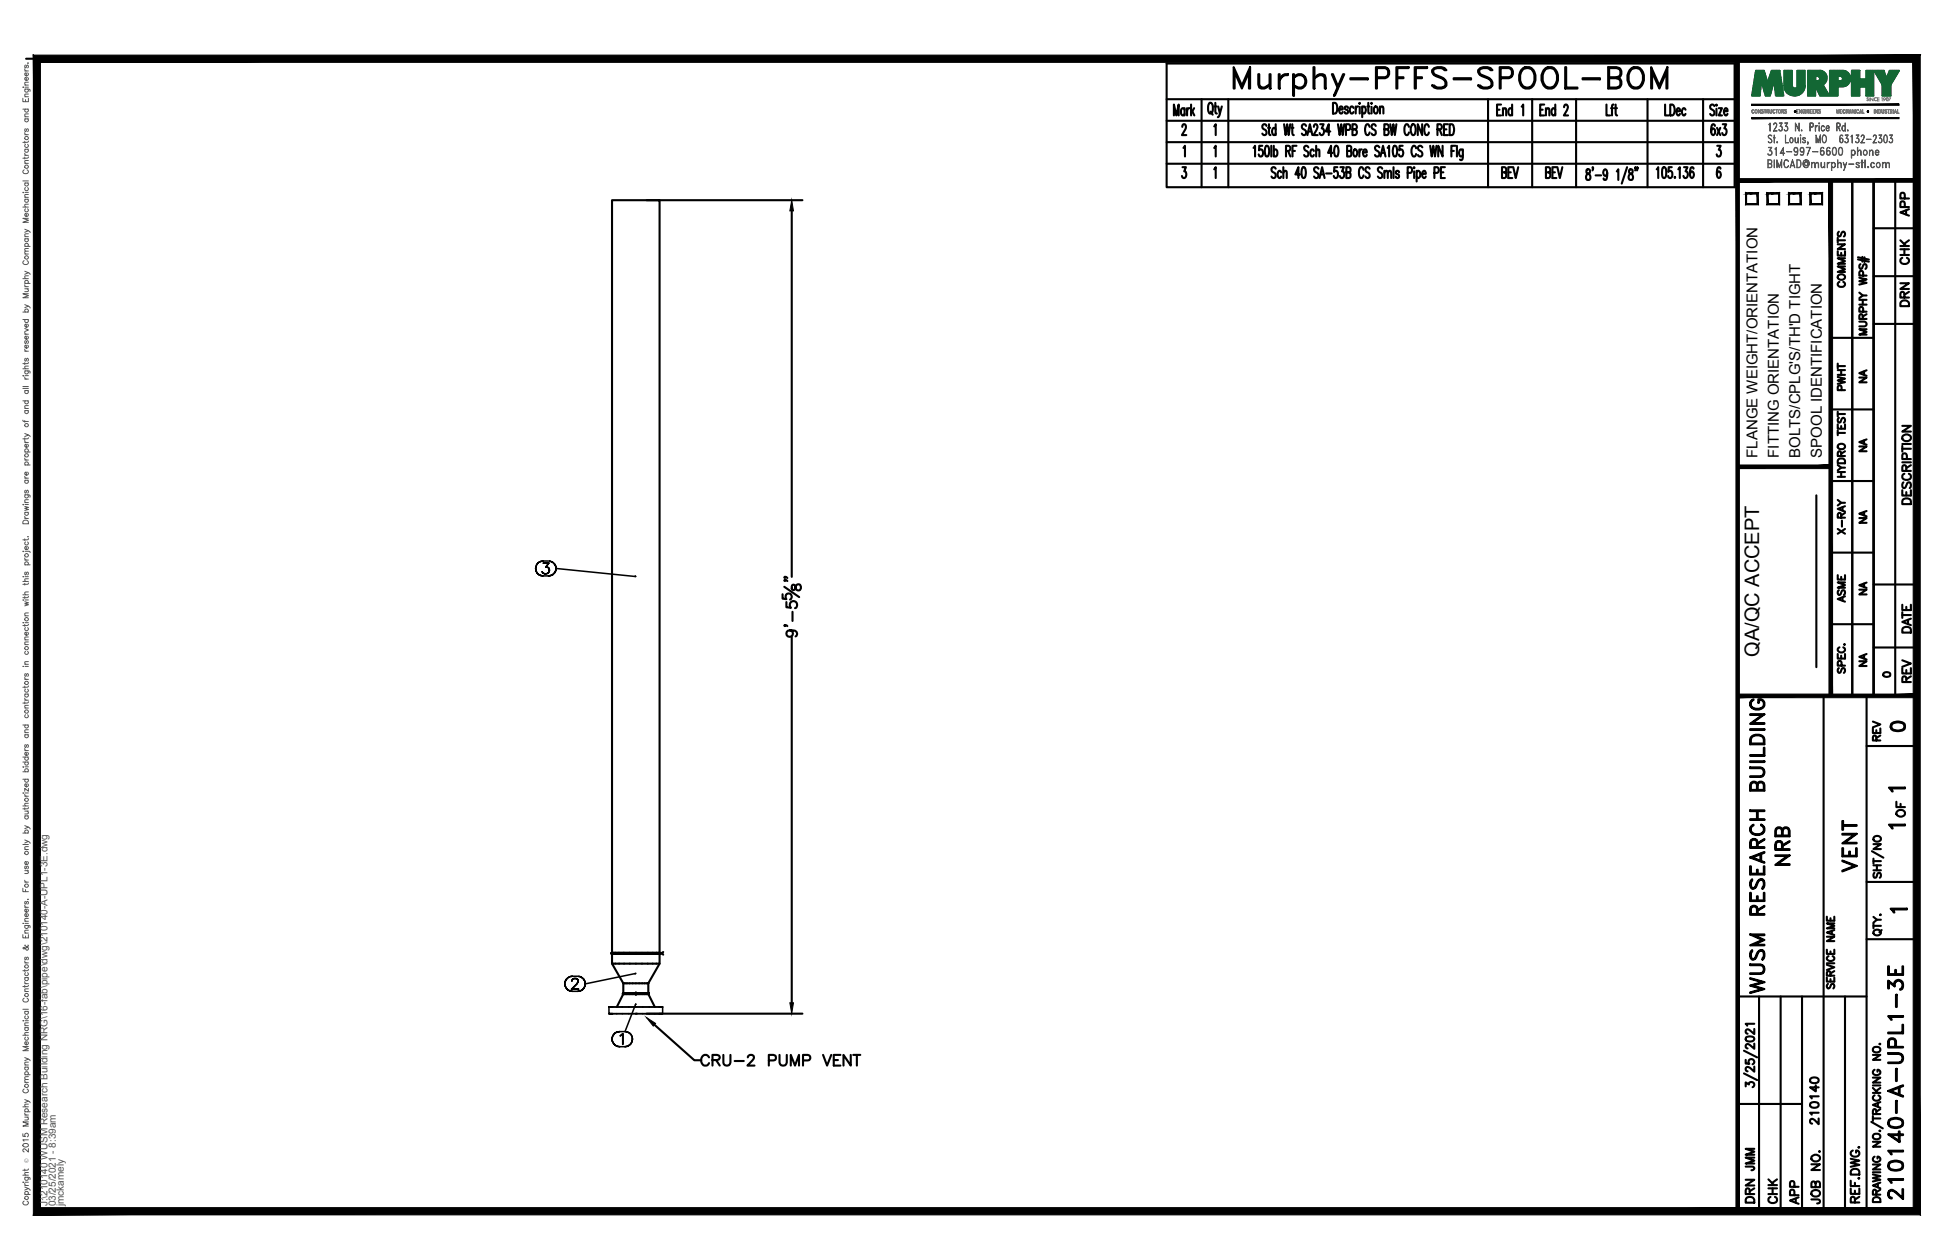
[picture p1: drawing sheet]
<svg xmlns="http://www.w3.org/2000/svg" width="432mm" height="279mm" viewBox="0 0 432 279" stroke-linecap="round" stroke-linejoin="round" font-family="sans-serif">
<defs><g id="words">
<text font-size="10.6" x="272.3" y="22.6">Murphy-PFFS-SPOOL-BOM</text>
<g font-size="6.6">
<text x="397.6" y="193" transform="rotate(-90 397.6 193)">NRB</text>
<text x="412.4" y="194.4" transform="rotate(-90 412.4 194.4)">VENT</text>
<text x="391.9" y="221.5" transform="rotate(-90 391.9 221.5)">WUSM RESEARCH BUILDING</text>
<text x="422.6" y="267.1" transform="rotate(-90 422.6 267.1)">210140-A-UPL1-3E</text>
</g>
<g font-size="5.3">
<text x="417.7" y="163.3">0</text>
<text x="154.2" y="237.4">CRU-2 PUMP VENT</text>
<text x="389.8" y="260.7" transform="rotate(-90 389.8 260.7)">JMM</text>
<text x="389.8" y="267.8" transform="rotate(-90 389.8 267.8)">DRN</text>
<text x="399.7" y="268.1" transform="rotate(-90 399.7 268.1)">APP</text>
</g>
<g font-size="4.9">
<text x="424" y="49" transform="rotate(-90 424 49)">APP</text>
<text x="424" y="59.6" transform="rotate(-90 424 59.6)">CHK</text>
<text x="409.9" y="64.9" transform="rotate(-90 409.9 64.9)">COMMENTS</text>
<text x="424" y="69.1" transform="rotate(-90 424 69.1)">DRN</text>
<text x="409.9" y="87.8" transform="rotate(-90 409.9 87.8)">PWHT</text>
<text x="424.4" y="112.9" transform="rotate(-90 424.4 112.9)">DESCRIPTION</text>
<text x="409.9" y="119.6" transform="rotate(-90 409.9 119.6)">X-RAY</text>
<text x="409.9" y="134.8" transform="rotate(-90 409.9 134.8)">ASME</text>
<text x="424.4" y="141.5" transform="rotate(-90 424.4 141.5)">DATE</text>
<text x="424.4" y="152.4" transform="rotate(-90 424.4 152.4)">REV</text>
<text x="417.7" y="165.5" transform="rotate(-90 417.7 165.5)">REV</text>
<text x="423" y="182.4" transform="rotate(-90 423 182.4)">OF</text>
<text x="403.9" y="250.5" transform="rotate(-90 403.9 250.5)">210140</text>
<text x="394.8" y="268.1" transform="rotate(-90 394.8 268.1)">CHK</text>
<text x="404.3" y="268.1" transform="rotate(-90 404.3 268.1)">JOB NO.</text>
</g>
<g font-size="4.4">
<text x="414.5" y="86.1" transform="rotate(-90 414.5 86.1)">NA</text>
<text x="414.5" y="101.2" transform="rotate(-90 414.5 101.2)">NA</text>
<text x="414.5" y="117.1" transform="rotate(-90 414.5 117.1)">NA</text>
<text x="414.5" y="133" transform="rotate(-90 414.5 133)">NA</text>
<text x="389.9" y="145.7" transform="rotate(-90 389.9 145.7)">QA/QC ACCEPT</text>
<text x="414.5" y="148.9" transform="rotate(-90 414.5 148.9)">NA</text>
</g>
<text font-size="4" x="416.3" y="151.3">0</text>
<g font-size="3.5">
<text x="417.3" y="176.7">1</text>
<text x="417.3" y="184.9">1</text>
<text x="417.7" y="203.6">1</text>
</g>
<g font-size="3.3">
<text x="389.5" y="101.5" transform="rotate(-90 389.5 101.5)">FLANGE WEIGHT/ORIENTATION</text>
<text x="394.3" y="101.5" transform="rotate(-90 394.3 101.5)">FITTING ORIENTATION</text>
<text x="399.1" y="101.5" transform="rotate(-90 399.1 101.5)">BOLTS/CPLG'S/TH'D TIGHT</text>
<text x="403.8" y="101.5" transform="rotate(-90 403.8 101.5)">SPOOL IDENTIFICATION</text>
</g>
<g font-size="2.2" fill="#545454">
<text x="10.5" y="267.5" transform="rotate(-90 10.5 267.5)">J:\210140 WUSM Research Building NRG\16-fab\pipe\dwg\210140-A-UPL1-3E.dwg</text>
<text x="12.4" y="267.5" transform="rotate(-90 12.4 267.5)">03/25/2021 - 8:39am</text>
<text x="14.1" y="267.4" transform="rotate(-90 14.1 267.4)">jmckamely</text>
</g>
<text font-size="1.3" fill="#545454" x="6.3" y="257.9" transform="rotate(-90 6.3 257.9)">Ó</text>
</g></defs>
<!-- layer: HP-LPR-PIPE -->
<g fill="none" stroke="#000" stroke-width=".47">
<path d="M135.7 44.4h10.5v166.9h-10.5zM135.7 211.3h.1M135.6 211.3h5.4M135.7 211.5h11.1l.2 .2M135.7 211.3h-.1v.2h.1h-.1M135.7 211.5h.6zM135.9 211.5h-.2v2.2M135.9 211.3h-.2h.2M136.3 211.5h.8zM136.4 211.3h.1M137.1 211.5h1.1zM137.2 211.3h.1"/>
<path d="M138.2 211.5h1.4zM138.2 218h5.4M138.3 211.3h.1M139.6 211.5h1.4zM139.6 211.3h1.4h-1.4M139.6 211.3h.1M141 211.3h1.3h-1.3M141 211.5h1.3M141 211.3h2.6M142.3 211.5h1.3h-1.3M143.6 218h.1M143.6 211.5h.1"/>
<path d="M143.6 211.5h1.1h-1.1M144.7 211.5h1.5v2.2M144.7 211.5h.1M144.7 211.5h.9h-.9M145.6 211.5h.1M145.6 211.5h.5h-.5M146.1 211.5h.1M146.3 211.3h-.2h.2v.2h-.2h.2M147 211.1l-.2 .2h-4.5h3.8M138.2 220.2h.1M138.1 220.2h5.6M138.2 220.4h2.8h-1.4"/>
<path d="M138.2 220.2l-.1 .2M138.2 220.4h.3zM138.2 220.4h5.5M138.5 220.4h.4zM138.5 220.2h-.3v-2.2l-2.5-4.3h10.5l-2.5 4.3v2.2h-2M138.5 220.2h1.7M138.5 220.2h.1M138.9 220.4h.6zM139 220.2h.1M139.5 220.4h.7zM139.6 220.4h-1.4l-1.5 2.9M139.6 220.2h.1"/>
<path d="M140.2 220.4h.8zM140.2 220.2h.8h-.8M140.2 220.2h.1M141 220.4h1.4h-.7M141 220.2h.7h-.7M141 220.4h.7M141 220.2h1.4M141 220v.2M141 220.4v.2M141.7 220.4h.7h-.7M142.4 220.4h.5h-.5M142.4 220.4h.1"/>
<path d="M142.4 220.4h.6h-.6M142.9 220.4h.5h-.5M143 220.4h.1M143 220.4h.5h-.5M143.4 220.4h.2h-.2M143.5 220.4h.1M143.5 220.4h.2h-.2M143.7 220.4l1.4 2.9M143.7 220.2h.1zM143.7 220.4h.1zM143.7 220.2h.1h-.1M143.8 220.2h-.1l.1 .2"/>
</g>
<circle cx="141" cy="224.8" r=".23" fill="#000"/>
<g fill="none" stroke="#000" stroke-width=".34">
<path d="M118.7 126.1l.1 .5-.1-.5M118.8 125.5l-.1 .6 .1-.6M118.8 126.6l.2 .4-.2-.4M119 125.1l-.2 .4 .2-.4M119 127l.4 .4-.4-.4M119.4 124.7l-.4 .4 .4-.4M119.4 127.4l.5 .2-.5-.2M119.9 124.5l-.5 .2 .5-.2M119.9 127.6l.5 .1-.5-.1M120.2 126.8l.2 .3zM120.4 124.4l-.5 .1 .5-.1M120.4 127.7h1.2"/>
<path d="M120.4 124.4h1.2M120.4 124.9h1.3h-1.3M120.4 127.1l.7 .1zM121 125.8h.3h-.3M121.3 125.8l.3 .1-.3-.1M121.4 127.1l-.3 .1 .3-.1M121.6 125.9l.1 .1-.1-.1M121.6 127.7l.5-.1-.5 .1M121.7 124.9l-.7 .9 .7-.9M121.7 126.9l-.3 .2 .3-.2M121.7 126l.1 .4-.1-.4M121.8 126.4l-.1 .5z"/>
<path d="M122.1 124.5l-.5-.1 .5 .1M122.1 127.6l.4-.2-.4 .2M122.5 124.7l-.4-.2 .4 .2M122.5 127.4l.4-.4-.4 .4M122.9 125.1l-.4-.4 .4 .4M122.9 127l.3-.4-.3 .4M123.2 125.5l-.3-.4 .3 .4M123.2 126.6l.1-.5-.1 .5M123.3 126.1l-.1-.6 .1 .6M123.3 126.1l17.5 1.7M140.8 127.8h.2zM125.2 218.2l.1 .5-.1-.5"/>
<path d="M125.3 217.6l-.1 .6 .1-.6M125.3 218.7l.2 .4-.2-.4M125.5 217.2l-.2 .4 .2-.4M125.5 219.1l.4 .4-.4-.4M125.9 216.8l-.4 .4 .4-.4M125.9 219.5l.5 .2-.5-.2M126.4 216.6l-.5 .2 .5-.2M126.4 219.7l.5 .1-.5-.1M126.7 219.4h1.6h-1.6M126.8 217.5v-.1v.1M126.8 217.4l.1-.2-.1 .2M126.9 216.5l-.5 .1 .5-.1"/>
<path d="M126.9 219.8h1.2M126.9 216.5h1.2M126.9 217.2l.1-.1-.1 .1M127 217.1l.2-.1-.2 .1M127.2 217h.5h-.5M127.7 217l.2 .1-.2-.1M127.8 218.2l-1.1 1.2 1.1-1.2M127.9 217.1l.1 .1-.1-.1M128 217.9l-.2 .3 .2-.3M128 217.2l.2 .2-.2-.2M128.1 219.8l.5-.1-.5 .1M128.2 217.7l-.2 .2 .2-.2"/>
<path d="M128.2 217.4v.3v-.3M128.6 216.6l-.5-.1 .5 .1M128.6 219.7l.5-.2-.5 .2M129.1 216.8l-.5-.2 .5 .2M129.1 219.5l.3-.4-.3 .4M129.4 217.2l-.3-.4 .3 .4M129.4 219.1l.3-.4-.3 .4M129.7 217.6l-.3-.4 .3 .4M129.7 218.7v-.5v.5M140.8 215.9l.2-.1-11.3 2.4v-.6v.6M135 223.3h11.9h-.2h.2v1.5h-.2M135 224.8h11.9"/>
<path d="M135.2 223.3h.6h-.6M135.7 230.4v.5v-.5M135.7 229.9v.5v-.5M135.7 230.9l.3 .5-.3-.5M135.8 223.3h-.8h.2h-.2v1.5h.8M136 229.4l-.3 .5 .3-.5M136 231.4l.3 .4-.3-.4M136.3 229.1l-.3 .3 .3-.3M136.3 231.8l.5 .2-.5-.2M136.8 228.8l-.5 .3 .5-.3M136.8 232l.6 .1-.6-.1M137.4 228.8h-.6h.6"/>
<path d="M137.4 232.1h1.1M137.5 229.7l.2-.1-.2 .1M137.7 229.6l.3-.4-.3 .4M138 229.2v2.4v-2.4M138.5 232.1l.6-.1-.6 .1M139.1 228.8h-.6h.6M139.1 232l.4-.2-.4 .2M139.5 229.1l-.4-.3 .4 .3M139.5 231.8l.4-.4-.4 .4M139.9 229.4l-.4-.3 .4 .3M139.9 231.4l.2-.5-.2 .5M140.1 229.9l-.2-.5 .2 .5"/>
<path d="M140.1 230.9l.1-.5-.1 .5M140.2 230.4l-.1-.5 .1 .5M140.9 222.7l.1-.1-2.5 6.2h-1.1"/>
</g>
<!-- layer: PS-BDR -->
<g fill="#000" stroke="#000" stroke-width=".22">
<path d="M388.3 26.1v.2l32.6-.2zM388.3 26.3l32.6-.2v.2z"/>
<path d="M388.3 23.1v.3l32.6-.3zM388.3 23.4l32.6-.3v.3z"/>
<path d="M7.4 12.2v257.2l1.6-1.6zM7.4 12.2l1.6 1.6v254zM7.4 12.2l1.6 1.6 416.6-1.6zM9 13.8l416.6-1.6-1.5 1.6zM425.6 12.2l-1.5 1.6 1.5 255.6zM424.1 13.8l1.5 255.6-1.5-1.6zM7.4 269.4h418.2l-1.5-1.6zM9 267.8h415.1l-416.7 1.6z"/>
</g>
<!-- layer: PS-BDR-T -->
<g fill="none" stroke="#000" stroke-width=".47">
<path d="M415.3 40v114.3h-4.7v-114.2v114.2h-4.8v-114.2M387 42.9h2.6v2.4h-2.6zM391.8 42.9h2.6v2.4h-2.6zM396.6 42.9h2.5v2.4h-2.5zM401.3 42.9h2.6v2.4h-2.6zM411.8 57.5l2.5 .5M411.8 57.1l2.5 .5M412.4 58.6a.59 .59 0 0 0-.3 .5 .59 .59 0 0 0 .4 .5l.3-.1 .3-.8 .4-.1a.64 .64 0 0 1 0 1M412.8 57v1M413.3 57.1v1M405.8 74.9h9.5M412.1 71.3l1.4 .1a.52 .52 0 0 1 .2 .6 .52 .52 0 0 1-.4 .4h-1.2"/>
<path d="M412.1 61.6l1.7 .4-1.7 .3 1.7 .4-1.7 .4M412.1 67.5h1.7M412.1 66.5h1.7M412.1 64.9l.8 .6M412.9 70.7l-.1-.9-.4-.1-.3 .3v.7h1.7M412.9 66.5v1M413 69.1l-.1-.9-.5-.1-.3 .3v.7h1.7M413 61.1l-.1-.9-.5-.1-.3 .3v.7h1.7M413.8 73h-1.7l1.7 .6-1.7 .6h1.7M413.8 65.5h-.9l-.8 .6M413.8 69.7l-.9 .5M405.8 90.8h9.5"/>
<path d="M407.4 94.1v1h1.6v-1M407.4 96h1.6M407.4 91.3v1.1M407.4 95.4v1.1M407.4 91.8h1.6M407.4 98.7a.79 .79 0 0 1 1-.3 .79 .79 0 0 1 .5 .9 .78 .78 0 0 1-1 .3 .78 .78 0 0 1-.5-.9zM407.6 92.7a.59 .59 0 0 0-.3 .5 .59 .59 0 0 0 .4 .5l.3-.1 .3-.8 .4-.1a.65 .65 0 0 1 0 1M408.1 94.5v.6M402.6 109.8v38.1M405.8 106.7h9.5M407.4 105.7h1.6M407.4 104.7h1.6"/>
<path d="M407.4 103.1l.7 .6M407.4 102a.9 .9 0 0 1 1.6 .2v.5h-1.6zM408.1 101.1l-.1-.9-.3-.1-.3 .3v.7h1.6M408.1 104.7v1M409 103.7h-.9l-.7 .6M409 100.1l-.9 .5M405.8 122.5h9.5M405.8 138.4h9.5M407.4 145v1h1.6v-1M407.6 148.2a.59 .59 0 0 0-.3 .5 .59 .59 0 0 0 .4 .5l.3-.2 .3-.7 .4-.1a.65 .65 0 0 1 0 1M407.7 143.5a.59 .59 0 0 0-.3 .7 .59 .59 0 0 0 .6 .5h.4a.59 .59 0 0 0 .6-.5 .59 .59 0 0 0-.4-.7M408.1 145.4v.6"/>
<path d="M408.2 147.6l-.1-.9-.4-.2-.3 .4v.7h1.6M408.8 142.9h.2z"/>
</g>
<!-- layer: PS-DIM -->
<path d="M5.8 13h419" fill="none" stroke="#000" stroke-width=".47"/>
<!-- layer: 0 -->
<g fill="none" stroke="#000" stroke-width=".47">
<path d="M415.3 40v114.3M420.1 40v114.3M415.3 50.6h9.5M415.3 61.2h9.5M415.3 71.8h9.5M415.3 129.6h9.5M415.3 143.6h9.5M386.6 238l2.9 1.5M386.6 233l2.9 1.5M387 235v.8l.8 .1a.62 .62 0 0 1 0-.9 .62 .62 0 0 1 .9 .1 .62 .62 0 0 1-.2 .9M387 230l.8-.2a.85 .85 0 0 1 1.1 .6 1.14 1.14 0 0 1-1.9 0zM388.9 236.5v1.1l-1-.8-.6-.2-.3 .3v.3l.4 .4"/>
<path d="M388.9 231.4v1.2l-1-.8-.6-.3-.3 .2v.5l.4 .3M388.9 228.2v1.1l-1-.8-.6-.3-.3 .2v.5l.4 .3M388.9 227h-1.9l.3 .4M387 240.9v-.9l.7 .5a.59 .59 0 0 1 .9-.5 .59 .59 0 0 1-.1 1.1"/>
</g>
<g fill="#000" stroke="#000" stroke-width=".22">
<path d="M384.8 13l.8 255.6v-255.6zM384.8 13l.8 255.6h-.8z"/>
<path d="M385.2 39.6v.8l39.6-.8zM385.2 40.4l39.6-.8v.8z"/>
<path d="M424.5 40l.8 114.3v-114.3zM424.5 40l.8 114.3h-.8z"/>
<path d="M385.2 153.9v.8l39.6-.8zM385.2 154.7l39.6-.8v.8z"/>
</g>
<!-- layer: PS-LOGO -->
<g fill="none" stroke="#545454" stroke-width=".22">
<path d="M5.1 19.3h.1zM5.5 19.8h.9l.2 .1v.4M5.5 15.3v.3l.3 .1M5.5 18.9h.8M5.5 15.7h.8M5.5 19.3h.8M5.7 19.8a.38 .38 0 0 0-.1 .5 .38 .38 0 0 0 .6 0 .38 .38 0 0 0-.1-.5M5.7 14.4l-.2 .3v.3h.3l.1-.4 .2-.2 .2 .3-.2 .4M6.1 17.2a.38 .38 0 0 1 .1 .5 .38 .38 0 0 1-.6 0 .38 .38 0 0 1 .1-.5h.1v.7M6.1 16.2a.38 .38 0 0 1 .1 .5 .38 .38 0 0 1-.6 0 .38 .38 0 0 1 .1-.5h.1v.6M6.2 13.9v.1zM6.3 18.2l-.8 .1v.3l.2 .3"/>
<path d="M5.1 21.8v.7h1.2v-.7M5.1 24.2h1.2M5.4 37.7a.43 .43 0 0 0-.3 .5 .43 .43 0 0 0 .4 .3h.3a.43 .43 0 0 0 .5-.3 .43 .43 0 0 0-.3-.5M5.5 34v.3l.3 .1M5.5 29.4v.3l.3 .2M5.5 31.3v.4M5.5 34.8v.4M5.5 36.2h.8M5.5 34.4h.8M5.5 33.1h.8M5.5 29.9h.8M5.5 26.4h.8"/>
<path d="M5.5 25.9h.8M5.5 21.4h.8M5.7 33.1a.38 .38 0 0 0-.1 .5 .38 .38 0 0 0 .6 0 .38 .38 0 0 0-.1-.5M5.7 32a.4 .4 0 0 0-.1 .6 .4 .4 0 0 0 .6 0 .4 .4 0 0 0-.1-.6M5.7 28.6l-.2 .2v.3h.3l.1-.4 .2-.1 .2 .2-.2 .4M5.7 26.4a.38 .38 0 0 0-.1 .5 .38 .38 0 0 0 .6 0 .38 .38 0 0 0-.1-.5M5.7 24.2a.38 .38 0 0 0-.1 .6 .38 .38 0 0 0 .6 0 .38 .38 0 0 0-.1-.6M5.7 22.1v.4M6.3 35.6h-.8v.3l.2 .3M6.3 34.8l-.3 .3h-.9M6.3 31.3l-.3 .3h-.9M6.3 25.3h-.8v.3l.2 .3"/>
<path d="M6.3 20.9h-.8v.3l.2 .2M391.9 34.2l.2 .2M392 36.3l.6-.1v-.6l-.6-.1v1.6l.6-.1v-.6h-.6M392.1 30a.44 .44 0 0 1 .7 .2 .38 .38 0 0 0-.6-.2 .38 .38 0 0 0-.1 .5l.4 .3a.46 .46 0 0 1 .2 .7 .46 .46 0 0 1-.7-.1 .41 .41 0 0 0 .6 .1 .41 .41 0 0 0 0-.6l-.6-.4zM392.3 33.3a.53 .53 0 0 1 .5 .8 .53 .53 0 0 1-.9 0 .47 .47 0 0 0 .7 .2l.2-.3M392.4 27.2l-.1 1.9v-1.7l-.2 .2zM392.4 36.3l.3 .1v.6l-.8 .2v-1.8l.8 .2v.6l-.3 .2M392.5 33.4a.51 .51 0 0 1 .3 .5 .51 .51 0 0 1-.3 .5M392.7 32.8l-.7-.1h.8l-.5 .7M392.7 32.7l-.5 .7 .4 .1 .2 .3M393.1 30.5l.4 .1zM393.1 29l.8 .1h-.8l.7-1.3-.2-.5h-.2l-.3 .4 .1-.3a.39 .39 0 0 1 .6 0 .39 .39 0 0 1 0 .5l-.7 1.2"/>
<path d="M393.3 35.4v1.8zM393.3 29.9v1.8zM393.4 33l.4-.3v1.7l-.1-1.6zM393.9 35.4l.5 1.5 .6-1.5v1.8l-.1-1.4-.5 1.4-.5-1.4v1.4zM393.9 31.4l.1 .3zM393.9 31.5l.1 .1zM394.4 28.8l.1 .2M394.7 27.9a.55 .55 0 0 1 .4 .7 .55 .55 0 0 1-.7 .4l-.1-.3 .4 .3 .3-.4M394.7 33.9l.9 .1h-1l.7-1.3v1.7v-1.5l-.6 1.1M394.8 28l.2 .5-.2 .5M395 27.3l-.6-.1h.6l-.3 .8M395 27.2l-.4 .8 .4 .1v.3"/>
<path d="M395.5 28.8l.2 .2M395.7 35.5a.47 .47 0 0 1 .7 .3l-.3-.3h-.3a1.08 1.08 0 0 0 0 1.6h.3l.3-.3a.44 .44 0 0 1-.4 .4 .44 .44 0 0 1-.5-.4l-.1-.7zM395.8 29.9v1.7l.7 .1h-.7zM395.8 27.9a.55 .55 0 0 1 .5 .7 .55 .55 0 0 1-.7 .4l-.1-.3 .4 .3 .4-.4M396 28l.3 .5-.3 .5M396 33.6l1.2 .1zM396.2 27.3l-.6-.1h.7l-.5 .8M396.2 27.2l-.4 .8 .3 .1 .2 .3M396.9 30.6a.57 .57 0 0 1 .7 .4 .57 .57 0 0 1-.4 .7l-.3-.1-.2-.4zM396.9 36.8h.8M397 30.6a.52 .52 0 0 1 .4 .5 .52 .52 0 0 1-.4 .5l-.2-.4zM397 36.7h.7"/>
<path d="M397.3 35.4l.6 1.8-.6-1.5-.5 1.5zM397.7 33.3l.3 .4 .3-.1 .2-.3M397.7 33.1l.3-.3h.3l.2 .3M397.8 34.3h.5M397.9 30.5l.1 1 .3 .1 .3-.2-.3 .3-.3-.1-.1-.2zM398 27.2l.8 1.6v-1.6v1.9l-.8-1.6v1.6zM398 32.8l-.3 .4 .3 .5M398.2 32.8a1.22 1.22 0 0 1 .1 1.6M398.3 35.4h.5a1.05 1.05 0 0 1 0 1.8h-.5zM398.3 35.5a.84 .84 0 0 1 .9 .5 .84 .84 0 0 1-.2 .9l-.7 .2zM398.5 33.5l-.2 .2a.49 .49 0 0 1-.6-.2 .49 .49 0 0 1 .1-.6 .49 .49 0 0 1 .7 0v.4a.81 .81 0 0 1-.5 1.1l-.3-.2 .1 .2M398.5 33.3l-.3 .4"/>
<path d="M398.6 30.5v1.2zM399 30l.1-.1v.3zM399.1 33.3l.3 .4 .3-.1 .1-.3M399.1 33.1l.3-.3h.3l.1 .3M399.1 30h.1M399.1 30.5v1.2zM399.1 34.3h.6M399.4 28.8v.3l-.1-.1zM399.4 28.9h.1M399.4 32.8a.51 .51 0 0 0-.3 .4 .51 .51 0 0 0 .3 .5M399.5 32.8a1.22 1.22 0 0 1 .1 1.6M399.6 31.5h.6"/>
<path d="M399.6 30.8l.6 .6-.2 .3-.4-.1v-.2l.1 .2M399.6 30.7h.6M399.7 30.6v.3M399.8 33.5l-.1 .2a.5 .5 0 0 1-.7-.5 .5 .5 0 0 1 .7-.4l.2 .5a.83 .83 0 0 1-.5 1.1l-.3-.2 .1 .2M399.8 33.3l-.3 .4M399.9 35.6a.74 .74 0 0 1 1 .2 .74 .74 0 0 1-.1 1l-.1-1 .1 .9a.68 .68 0 0 0-.3-1.2 .68 .68 0 0 0-.8 .9 .66 .66 0 0 0 .4 .7 .66 .66 0 0 0 .7-.2 .7 .7 0 0 1-.9 .1 .7 .7 0 0 1-.2-.8zM400 36l.2-.2 .4 .1 .1 .2-.5-.2-.2 .3 .1 .4 .4 .1 .2-.2-.1 .2-.4 .1-.2-.2zM400.1 30.6l.1 .2-.2-.3-.4 .1v.2l.6 .5M400.1 31.2v.4M400.7 31.5h.1M400.8 31.9l-.1-.5 .1 .4-.2 .2M400.8 31.7v.1"/>
<path d="M401.3 28.1l.6-.1v-.6l-.6-.1-.1 1.8v-1.9h.5l.2 .4v.4l-.2 .2h-.4M401.3 32.7l-.7 1.7 .7-1.7h-.9l.9 .1M401.6 36v1.2zM401.8 33.6l1.2 .1zM401.8 36.1h.5l.1 1.1-.2-1-.3-.1-.3 .3zM402.4 27.8v1.3zM402.5 29.9l.5 1.5 .5-1.5v1.8l-.1-1.4-.4 1.4-.4-1.4-.1 1.4zM402.6 36.1h.4l.1 1.1-.1-1-.3-.1-.3 .3zM402.6 27.9l.3-.1-.3 .2-.2 .4zM403.2 27.2l.1 .1v.2zM403.2 27.3h.1M403.2 27.8l.1 1.3z"/>
<path d="M403.5 34l.4 .4 .3-.1 .1-.3M403.5 33.8l.4-.4 .3 .1 .1 .3M403.6 36l.2 1 .3 .1 .3-.2-.3 .3-.4-.1zM403.7 32.8h.5M403.8 32.8l-.2 .2a1.17 1.17 0 0 0 .2 1.4M403.8 27.9l.4-.1 .2 .4-.2-.3a.54 .54 0 0 0-.4 .6 .54 .54 0 0 0 .4 .5l.2-.3-.2 .4h-.2l-.3-.5zM403.8 33.4l-.3 .5M404.1 33.4l.2 .5-.2 .5M404.1 30l.2-.1a.95 .95 0 0 1 .6 .9 .95 .95 0 0 1-.6 .9 1.24 1.24 0 0 1-.2-1.7zM404.1 30.1l.2-.1a.87 .87 0 0 1 .5 .8 .87 .87 0 0 1-.5 .8 1.19 1.19 0 0 1-.2-1.5zM404.2 32.8l.1 .1-.4-.2a1.42 1.42 0 0 0-.2 1.7 .49 .49 0 0 0 .6-.2 .49 .49 0 0 0-.1-.7 .49 .49 0 0 0-.7 .1M404.4 36l.1 1.2z"/>
<path d="M404.8 28.4h.6l-.2-.5a.54 .54 0 0 0-.4 .6 .54 .54 0 0 0 .4 .5l.2-.3-.2 .4a.63 .63 0 0 1-.4-.6 .63 .63 0 0 1 .4-.7l.3 .7h-.7M404.9 34l.3 .4 .3-.1 .2-.3M404.9 33.8l.3-.4 .3 .1 .2 .3M405 36l.1 1.2zM405.1 32.8h.5M405.1 32.8l-.1 .2a1.17 1.17 0 0 0 .2 1.4M405.2 33.4l-.3 .5M405.3 36.1l.3-.1-.5 .5zM405.4 33.4l.3 .5-.3 .5M405.5 32.8l.2 .1a.36 .36 0 0 0-.6-.1l-.2 .6v.8l.2 .2a.49 .49 0 0 0 .6-.2 .49 .49 0 0 0-.1-.7 .49 .49 0 0 0-.7 .1M406 36v1.8zM406.2 36.1a.53 .53 0 0 1 .7 .5 .53 .53 0 0 1-.7 .5l-.2-.2 .3 .2a.51 .51 0 0 0 .5-.5 .51 .51 0 0 0-.5-.5l-.3 .2z"/>
<path d="M406.3 32.8l.4-.1a1.13 1.13 0 0 1 0 1.7h-.1a1.28 1.28 0 0 1-.3-1.6zM406.3 34.3h.6M406.3 32.8h.6M406.4 32.8l-.2 .6 .2 1M406.8 32.8l.2 .6-.2 1M407.2 28.1l.6-.1v-.6l-.6-.1-.1 1.8v-1.9l.7 .1 .1 .7-.3 .2h-.4M407.3 35.4l.1 1.8zM407.5 28.2l.4 .9-.3-.9M407.6 36.1h.5l.1 1.1-.2-1-.3-.1-.3 .3zM407.7 32.8l.3-.1a1.13 1.13 0 0 1 0 1.7h-.1a1.28 1.28 0 0 1-.2-1.6zM407.7 34.3h.5M407.7 32.8h.5"/>
<path d="M407.8 32.8l-.2 .6 .2 1M407.8 31.3l.3 .3 .4-.3M407.8 31l.3-.3 .4 .3M408 30.1h.4M408 30l-.1 .3a1.28 1.28 0 0 0 .2 1.3M408.1 30.7l-.3 .4M408.2 32.8l.2 .6-.2 1M408.2 30.7l.3 .4-.3 .5M408.4 30l.1 .2a.33 .33 0 0 0-.5-.2l-.2 .7 .2 .9a.48 .48 0 0 0 .5-.5 .48 .48 0 0 0-.5-.4l-.2 .1M408.5 27.9l.3-.1 .2 .3-.2-.2a.54 .54 0 0 0-.5 .6 .54 .54 0 0 0 .5 .5l.2-.2-.2 .3-.5-.3zM409 27.2l.1 1.9zM409 37l-.5-1 .5 1.2"/>
<path d="M409 31.4l.1 .2M409.2 30.7l.4 .1 .1 .2M409.3 30.6a.53 .53 0 0 1 .4 .6 .53 .53 0 0 1-.7 .4v-.2a.36 .36 0 0 0 .6 .1l.1-.2M409.3 36l-.6 1.8zM409.4 30.7l.3 .4-.3 .5M409.6 28.8v.3zM409.6 28.9v.1zM409.6 30l-.6-.1h.7l-.4 .8M409.6 29.9l-.4 .8M409.8 36.4h1.1zM410.4 33.3v1.7zM410.6 33.3a.53 .53 0 0 1 .7 .6 .53 .53 0 0 1-.7 .5l-.2-.2 .3 .2a.51 .51 0 0 0 .5-.5 .51 .51 0 0 0-.5-.6l-.3 .2z"/>
<path d="M410.6 29.9l-.1 1.8v-1.6l-.2 .2zM411.3 31.4l.2 .2M411.5 37h.6M411.5 36.4l.6 .3v.2a.38 .38 0 0 1-.3 .3 .38 .38 0 0 1-.4-.3l.2 .2M411.5 36.2h.6M411.6 36.1v.3M411.6 30.6a.52 .52 0 0 1 .5 .6 .52 .52 0 0 1-.7 .4l-.1-.2a.36 .36 0 0 0 .6 .1l.2-.2M411.7 32.7l.1 1.7zM411.8 30.7l.3 .4-.1 .3-.2 .2M412 36.1l.1 .2a.38 .38 0 0 0-.3-.3 .38 .38 0 0 0-.4 .3l.7 .5M412 36.7v.4M412 33.3h.5v1.1v-.8l-.2-.3-.5 .3z"/>
<path d="M412 30l-.6-.1h.7l-.5 .8M412 29.9l-.4 .8 .3 .1 .2 .2M412.5 36l.5 .1zM412.5 31.6l.8 .1h-.8l.7-1.3-.2-.4h-.2l-.3 .3 .1-.2a.39 .39 0 0 1 .6-.1 .39 .39 0 0 1 0 .6l-.7 1.1M412.7 35.4l.1 1.8zM413.2 33.3a.54 .54 0 0 1 .7 .6 .54 .54 0 0 1-.7 .5l-.2-.5zM413.4 35.4l.1 1.8zM413.7 30.8l1 .1zM414 36.9l.2 .1-.1 .2zM414 37l.1 .1zM414.4 33.3v1.1zM414.6 33.3h.5l.1 1.1-.1-1-.3-.1-.4 .3z"/>
<path d="M414.7 36.3l.3-.3 .4 .1v.3v-.2a.46 .46 0 0 0-.7 .4 .46 .46 0 0 0 .7 .4v-.1l-.2 .3a.59 .59 0 0 1-.5-.3 .59 .59 0 0 1 0-.6zM415.2 31.6l.8 .1h-.9a1.94 1.94 0 0 0 .8-1.4l-.2-.3h-.3l-.2 .3 .1-.2 .4-.2 .2 .5-.7 1.3M415.7 33.8h.7l-.2-.5a.48 .48 0 0 0-.5 .6 .48 .48 0 0 0 .6 .4l.1-.2-.1 .3a.53 .53 0 0 1-.6-.5 .53 .53 0 0 1 .6-.6l.2 .6h-.8M416 36.3l.1-.2a.53 .53 0 0 1 .7 .5 .53 .53 0 0 1-.7 .5l-.1-.2zM416.4 31.4l.2 .2M416.7 30.6a.53 .53 0 0 1 .5 .6 .53 .53 0 0 1-.7 .4l-.2-.2 .5 .2 .3-.3M416.9 30.7l.2 .4-.2 .5M417.1 30l-.6-.1h.6l-.4 .8M417.1 29.9l-.5 .8 .4 .1 .1 .2M417.3 36l.1 1.2zM417.5 36.1h.5l.1 1.1-.1-.8-.2-.3-.4 .3zM417.7 30l.3-.1a1.32 1.32 0 0 1 0 1.8l-.3-.1-.2-.7z"/>
<path d="M417.7 31.5h.5M417.7 30.1h.5M417.8 30l-.2 .7 .2 .9M418.2 30l.1 .7-.1 .9M418.3 36.1h.4l.1 1.1-.1-1-.3-.1-.3 .3zM418.8 31.4l.2 .2M419.1 30.6a.53 .53 0 0 1 .4 .6 .53 .53 0 0 1-.7 .4v-.2a.36 .36 0 0 0 .6 .1l.1-.2M419.3 30.7l.2 .4-.2 .5M419.4 30l-.6-.1h.7l-.4 .8M419.4 29.9l-.4 .8 .4 .1 .1 .2M5.1 42.7h.1zM5.1 45.9h1.2"/>
<path d="M5.1 40.1h1.2M5.4 57.8a.43 .43 0 0 0-.3 .5 .43 .43 0 0 0 .4 .4h.3a.43 .43 0 0 0 .5-.4 .43 .43 0 0 0-.3-.5M5.5 50.8l.8 .4-.8 .3M5.5 56.3h.8M5.5 54.6h1.2M5.5 52.9h.8M5.5 52.5h.8M5.5 44.2h.8M5.5 43.8h.8M5.5 40.6h.8M5.5 42.7h.8M5.7 54.6a.38 .38 0 0 1-.1-.5 .38 .38 0 0 1 .6 0 .38 .38 0 0 1-.1 .5"/>
<path d="M5.7 52.9a.38 .38 0 0 0-.1 .6 .38 .38 0 0 0 .6 0 .38 .38 0 0 0-.1-.6M5.7 46.3a.38 .38 0 0 0-.1 .6 .38 .38 0 0 0 .6 0 .38 .38 0 0 0-.1-.6M5.7 44.2a.38 .38 0 0 0-.1 .5 .38 .38 0 0 0 .6 0 .38 .38 0 0 0-.1-.5M5.7 41.6a.38 .38 0 0 0-.1 .6 .38 .38 0 0 0 .6 0 .38 .38 0 0 0-.1-.6M5.7 40.6a.38 .38 0 0 0-.1 .5 .38 .38 0 0 0 .6 0 .38 .38 0 0 0-.1-.5M6.1 47.3a.38 .38 0 0 1 .1 .6 .38 .38 0 0 1-.6 0 .38 .38 0 0 1 .1-.6h.1v.7M6.3 55.7l-.8 .1v.2l.2 .3M6.3 55.1h-.8v.3l.2 .3M6.3 51.8l-.8 .1v.3l.2 .3M6.3 51.2l.4 .4M6.3 48.4h-1.2l1.2 .4-1.2 .5h1.2M6.3 45.3h-.8v.3l.2 .3"/>
<path d="M6.3 43.1l-.8 .1v.3l.2 .3M5.1 70.9h1.2M5.1 69.2h1.2M5.1 61.8h1.2M5.5 77.4v.3l.3 .2M5.5 73.7v.2l.3 .2M5.5 72.8l.8 .4-.8 .3M5.5 67.5l.8 .4-.8 .3M5.5 63.1v.3l.3 .2M5.5 60.1l.8 .4-.8 .3M5.5 77.9h.8M5.5 74.1h.8"/>
<path d="M5.5 64h.8M5.5 63.6h.8M5.5 62.9h1.2M5.7 79.4l-.2 .3v.3h.3l.1-.4 .2-.2 .2 .3-.2 .4M5.7 75.6l-.2 .2v.3h.3l.1-.4 .2-.1 .2 .2-.2 .4M5.7 70.9a.38 .38 0 0 0-.1 .5 .38 .38 0 0 0 .6 0 .38 .38 0 0 0-.1-.5M5.7 69.2a.38 .38 0 0 1-.1-.6 .38 .38 0 0 1 .6 0 .38 .38 0 0 1-.1 .6M5.7 62.9a.38 .38 0 0 1-.1-.6 .38 .38 0 0 1 .6 0 .38 .38 0 0 1-.1 .6M6 64l.3 .3-.1 .3-.7 .1M6.1 76.5a.38 .38 0 0 1 .1 .6 .38 .38 0 0 1-.6 0 .38 .38 0 0 1 .1-.6h.1v.7M6.1 74.5a.38 .38 0 0 1 .1 .6 .38 .38 0 0 1-.6 0 .38 .38 0 0 1 .1-.6h.1v.7M6.1 71.9a.38 .38 0 0 1 .1 .5 .38 .38 0 0 1-.6 0 .38 .38 0 0 1 .1-.5h.1v.6"/>
<path d="M6.3 67.9l.4 .4M6.3 65.1h-1.2l1.2 .5-1.2 .4h1.2M6.3 61.2h-.8v.3l.2 .3M6.3 60.5l.4 .4M5.1 93.2l.2 .3h1M5.1 83.3h.1zM5.1 88.9h1.2M5.1 86.1h1.2M5.1 85.7h1.2M5.1 81.8h1.2M5.5 97.6v.3l.3 .2M5.5 96.1l.8 .4-.8 .3"/>
<path d="M5.5 83.6v.3l.3 .2M5.5 82.2l1 .1 .1 .4M5.5 80.4v.4M5.5 93.2v.4M5.5 97.1v.4M5.5 98.1h.8M5.5 91h.8M5.5 90.6h.8M5.5 86.6h.8M5.5 84.1h.8M5.5 83.3h.8M5.7 91a.38 .38 0 0 0-.1 .6 .38 .38 0 0 0 .6 0 .38 .38 0 0 0-.1-.6"/>
<path d="M5.7 88.9a.38 .38 0 0 0-.1 .5 .38 .38 0 0 0 .6 0 .38 .38 0 0 0-.1-.5M5.7 86.6a.38 .38 0 0 0-.1 .6 .38 .38 0 0 0 .6 0 .38 .38 0 0 0-.1-.6M5.7 82.2a.38 .38 0 0 0-.1 .6 .38 .38 0 0 0 .6 0 .38 .38 0 0 0-.1-.6M6.1 98.5a.38 .38 0 0 1 .1 .6 .38 .38 0 0 1-.6 0 .38 .38 0 0 1 .1-.6h.1v.7M6.3 97.1l-.3 .2h-.9M6.3 96.5l.4 .3M6.3 89.9l-.8 .1v.3l.2 .3M6.3 81.2h-.8v.3l.2 .3M6.3 80.4l-.3 .2h-.9M5.1 111.9h.1zM5.2 115.6a.69 .69 0 0 1 1.1 .1v.4h-1.2zM5.5 114.5v.3l.3 .2"/>
<path d="M5.5 112.3l.8 .2-.8 .2 .8 .3-.8 .2M5.5 109.7h.9l.2 .1v.5M5.5 105.6v.3l.3 .1M5.5 101.6v.2l.3 .2M5.5 119.5v.4M5.5 115h.8M5.5 113.6h.8M5.5 111.4h.8M5.5 106.5h.8M5.5 106h.8M5.5 103.1h1.2M5.5 102h.8"/>
<path d="M5.5 100.2h1.2M5.5 111.9h.8M5.7 113.6a.38 .38 0 0 0-.1 .6 .38 .38 0 0 0 .6 0 .38 .38 0 0 0-.1-.6M5.7 109.7a.4 .4 0 0 0-.1 .6 .4 .4 0 0 0 .6 0 .4 .4 0 0 0-.1-.6M5.7 108.7l-.2 .3v.3h.3l.1-.4 .2-.2 .2 .3-.2 .3M5.7 106.5a.38 .38 0 0 0-.1 .6 .38 .38 0 0 0 .6 0 .38 .38 0 0 0-.1-.6M5.7 103.1a.38 .38 0 0 1-.1-.5 .38 .38 0 0 1 .6 0 .38 .38 0 0 1-.1 .5M5.7 100.2a.4 .4 0 0 1-.1-.6 .4 .4 0 0 1 .6 0 .4 .4 0 0 1-.1 .6M6.1 104.7a.38 .38 0 0 1 .1 .5 .38 .38 0 0 1-.6 0 .38 .38 0 0 1 .1-.5h.1v.7M6.2 119h.1M6.3 119.4l-.3 .3h-.9M6.3 110.8l-.8 .1v.3l.2 .2"/>
<path d="M5.1 138.1h.1zM5.1 133h.1zM5.1 127.9h.1zM5.1 122.2h.1zM5.1 131.9h1.2M5.1 128.9h1.2M5.5 133.4l.8 .3-.8 .2 .8 .2-.8 .3M5.5 123.7v.3l.3 .2M5.5 129.4v.3M5.5 132.3v.4M5.5 138.5v.4M5.5 136.6h.8"/>
<path d="M5.5 125.3h1.2M5.5 124.2h.8M5.5 122.2h1l.2 .3M5.5 138.1h.8M5.5 133h.8M5.5 127.9h.8M5.7 139.2a.38 .38 0 0 0-.1 .5 .38 .38 0 0 0 .6 0 .38 .38 0 0 0-.1-.5M5.7 126.9l-.2 .2v.3h.3l.1-.4 .2-.1 .2 .2-.2 .4M5.7 125.3a.38 .38 0 0 1-.1-.6 .38 .38 0 0 1 .6 0 .38 .38 0 0 1-.1 .6M5.7 120.2a.38 .38 0 0 0-.1 .5 .38 .38 0 0 0 .6 0 .38 .38 0 0 0-.1-.5M6.1 121.2a.38 .38 0 0 1 .1 .5 .38 .38 0 0 1-.6 0 .38 .38 0 0 1 .1-.5h.1v.7M6.3 138.4l-.3 .3h-.9"/>
<path d="M6.3 135.9l-.8 .1v.3l.2 .3M6.3 132.2l-.3 .3h-.9M6.3 131.3h-.8v.3l.2 .3M6.3 129.3l-.3 .3h-.9M6.3 128.3l-.8 .1v.3l.2 .2M5.1 147.8h.1zM5.5 154.8v.3l.3 .2M5.5 150.2v.3l.3 .2M5.5 152.1v.5M5.5 155.6v.5M5.5 157h.8M5.5 155.3h.8"/>
<path d="M5.5 153.9h.8M5.5 150.7h.8M5.5 147.3h.8M5.5 142.9h.8M5.5 141.9h.8M5.5 147.8h.8M5.7 158.5a.38 .38 0 0 0-.1 .5 .38 .38 0 0 0 .6 0 .38 .38 0 0 0-.1-.5M5.7 153.9a.38 .38 0 0 0-.1 .6 .38 .38 0 0 0 .6 0 .38 .38 0 0 0-.1-.6M5.7 152.8a.38 .38 0 0 0-.1 .6 .38 .38 0 0 0 .6 0 .38 .38 0 0 0-.1-.6M5.7 149.4l-.2 .2v.3h.3l.1-.4 .2-.1 .2 .2-.2 .4M5.7 144.4a.38 .38 0 0 0-.1 .6 .38 .38 0 0 0 .6 0 .38 .38 0 0 0-.1-.6M6.1 140.2a.38 .38 0 0 1 .1 .6 .38 .38 0 0 1-.6 0 .38 .38 0 0 1 .1-.6h.1v.7"/>
<path d="M6.3 156.4h-.8v.3l.2 .3M6.3 155.6l-.3 .3h-.9M6.3 152.1l-.3 .3h-.9M6.3 146.7l-.8 .1v.3l.2 .2M6.3 142.4h-.8v.3l.2 .2M6.3 141.3h-.8v.3l.2 .3M5.1 175.8h.1zM5.1 170h.1zM5.1 178.7h1.2M5.1 172.8h1.2M5.1 171.1h1.2M5.1 169h1.2"/>
<path d="M5.1 167.9h1.2M5.1 160.8h1.2M5.5 176.1v.3l.3 .2M5.5 166v.3l.3 .1M5.5 179.1v.4M5.5 179.9h.8M5.5 176.6h.8M5.5 166.4h.8M5.5 162.9h.8M5.5 162.5h.8M5.5 175.8h.8M5.5 170h.8"/>
<path d="M5.7 172.8a.38 .38 0 0 0-.1 .5 .38 .38 0 0 0 .6 0 .38 .38 0 0 0-.1-.5M5.7 171.1a.38 .38 0 0 1-.1-.5 .38 .38 0 0 1 .6 0 .38 .38 0 0 1-.1 .5M5.7 169a.38 .38 0 0 0-.1 .5 .38 .38 0 0 0 .6 0 .38 .38 0 0 0-.1-.5M5.7 167.9a.4 .4 0 0 0-.1 .6 .4 .4 0 0 0 .6 0 .4 .4 0 0 0-.1-.6M5.7 165.1l-.2 .2v.4h.3l.1-.4 .2-.2 .2 .2-.2 .5M5.7 162.9a.38 .38 0 0 0-.1 .6 .38 .38 0 0 0 .6 0 .38 .38 0 0 0-.1-.6M5.7 160.8a.38 .38 0 0 0-.1 .5 .38 .38 0 0 0 .6 0 .38 .38 0 0 0-.1-.5M6 179.9l.3 .4-.3 .2h-.5M6.1 173.8a.38 .38 0 0 1 .1 .6 .38 .38 0 0 1-.6 0 .38 .38 0 0 1 .1-.6h.1v.7M6.1 166.8a.38 .38 0 0 1 .1 .6 .38 .38 0 0 1-.6 0 .38 .38 0 0 1 .1-.6h.1v.7M6.3 179.1l-.3 .3h-.9M6.3 178.1l-.8 .1v.3l.2 .2"/>
<path d="M6.3 174.8v.7l-.8-.7v.7M6.3 161.8l-.8 .1v.3l.2 .3M5.1 197v.7h1.2M5.1 187.3h1.2M5.1 184.7h1.2M5.5 195.2v.2l.3 .2M5.5 186.3l.8 .3-.8 .3M5.5 183.1l.8 .3-.8 .4M5.5 195.6h.8M5.5 193.1h.8M5.5 188.4h.8M5.5 180.9h.8"/>
<path d="M5.7 199.9l-.2 .2v.3h.3l.1-.3 .2-.2 .2 .2-.2 .4M5.7 192.1l-.2 .2v.3h.3l.1-.4 .2-.1 .2 .2-.2 .4M5.7 184.7a.38 .38 0 0 1-.1-.5 .38 .38 0 0 1 .6 0 .38 .38 0 0 1-.1 .5M5.7 180.9a.4 .4 0 0 0-.1 .6 .4 .4 0 0 0 .6 0 .4 .4 0 0 0-.1-.6M5.7 197.3v.4M6 193.1l.3 .4-.3 .2h-.5M6.1 191a.38 .38 0 0 1 .1 .6 .38 .38 0 0 1-.6 0 .38 .38 0 0 1 .1-.6h.1v.7M6.2 199.4h.1zM6.3 187.7l-.8 .1v.3l.2 .3M6.3 186.6l.4 .4M6.3 183.4l.4 .4M5.1 207.2v.8h1.2v-.8"/>
<path d="M5.1 204.8h.1zM5.5 217.7v.3l.3 .1M5.5 213.1v.2l.3 .2M5.5 205.2l1 .1 .1 .4M5.5 200.7v.3l.3 .2M5.5 215v.4M5.5 218.5v.4M5.5 219.9h.8M5.5 218.1h.8M5.5 216.8h.8M5.5 213.5h.8M5.5 206.9h.8"/>
<path d="M5.5 204.3h.8M5.5 201.2h.8M5.5 204.8h.8M5.6 209.6l-.1 .1a.73 .73 0 0 1 .7 .9l-.2 .1-.6-.6-.3 .2 .1 .1 .5-.1 .6-.6-.1-.1M5.7 216.8a.38 .38 0 0 0-.1 .5 .38 .38 0 0 0 .6 0 .38 .38 0 0 0-.1-.5M5.7 215.7a.38 .38 0 0 0-.1 .5 .38 .38 0 0 0 .6 0 .38 .38 0 0 0-.1-.5M5.7 212.2l-.2 .3v.3h.3l.1-.4 .2-.2 .2 .3-.2 .3M5.7 205.2a.38 .38 0 0 0-.1 .6 .38 .38 0 0 0 .6 0 .38 .38 0 0 0-.1-.6M5.7 207.5v.5M6.1 202.6a.38 .38 0 0 1 .1 .6 .38 .38 0 0 1-.6 0 .38 .38 0 0 1 .1-.6h.1v.7M6.1 201.6a.38 .38 0 0 1 .1 .5 .38 .38 0 0 1-.6 0 .38 .38 0 0 1 .1-.5h.1v.7M6.3 219.3h-.8v.3l.2 .3"/>
<path d="M6.3 218.5l-.3 .3h-.9M6.3 215l-.3 .3h-.9M6.3 206.3h-.8v.3l.2 .3M6.3 203.7h-.8v.3l.2 .3M5.1 226.3h.1zM5.1 229.6h1.2M5.1 223.8h1.2M5.4 221.3a.43 .43 0 0 0-.3 .5 .43 .43 0 0 0 .4 .4h.3a.43 .43 0 0 0 .5-.4 .43 .43 0 0 0-.3-.5M5.5 234.5l.8 .4-.8 .3M5.5 238.3h1.2M5.5 236.6h.8M5.5 236.2h.8"/>
<path d="M5.5 227.9h.8M5.5 227.4h.8M5.5 224.3h.8M5.5 226.3h.8M5.7 238.3a.38 .38 0 0 1-.1-.5 .38 .38 0 0 1 .6 0 .38 .38 0 0 1-.1 .5M5.7 236.6a.38 .38 0 0 0-.1 .6 .38 .38 0 0 0 .6 0 .38 .38 0 0 0-.1-.6M5.7 230a.38 .38 0 0 0-.1 .5 .38 .38 0 0 0 .6 0 .38 .38 0 0 0-.1-.5M5.7 227.9a.38 .38 0 0 0-.1 .5 .38 .38 0 0 0 .6 0 .38 .38 0 0 0-.1-.5M5.7 225.3a.38 .38 0 0 0-.1 .5 .38 .38 0 0 0 .6 0 .38 .38 0 0 0-.1-.5M5.7 224.3a.38 .38 0 0 0-.1 .5 .38 .38 0 0 0 .6 0 .38 .38 0 0 0-.1-.5M6.1 231a.38 .38 0 0 1 .1 .6 .38 .38 0 0 1-.6 0 .38 .38 0 0 1 .1-.6h.1v.7M6.3 239.4h-.8v.3l.2 .3"/>
<path d="M6.3 238.7l-.8 .1v.3l.2 .3M6.3 235.5l-.8 .1v.3l.2 .3M6.3 234.9l.4 .3M6.3 232.1h-1.2l1.2 .4-1.2 .5h1.2M6.3 229h-.8v.3l.2 .3M6.3 226.8l-.8 .1v.2l.2 .3M5.1 251.4v.6h.5a.43 .43 0 0 1 0-.6 .43 .43 0 0 1 .6 .1 .43 .43 0 0 1-.2 .6M5.1 245.4h1.2M5.2 253.7a.58 .58 0 0 1 .7-.2 .58 .58 0 0 1 .3 .7 .59 .59 0 0 1-.7 .2 .59 .59 0 0 1-.3-.7zM5.4 241.5a.43 .43 0 0 0-.3 .5 .43 .43 0 0 0 .4 .3h.3a.43 .43 0 0 0 .5-.3 .43 .43 0 0 0-.3-.5M5.5 246.8v.3l.3 .2M5.5 243.8l.8 .4-.8 .3"/>
<path d="M5.5 259.2v.5M5.5 247.7h.8M5.5 247.3h.8M5.5 246.5h1.2M5.5 240h.8M5.7 246.5a.38 .38 0 0 1-.1-.5 .38 .38 0 0 1 .6 0 .38 .38 0 0 1-.1 .5M6 247.7l.3 .5-.3 .2h-.5M6.3 260h-.8v.3l.2 .3M6.3 259.2l-.3 .3h-.9M6.3 254.7v.8l-.8-.7h-.3l-.1 .4 .3 .2M6.3 252.8h-1.2l.2 .3M6.3 248.8h-1.2l1.2 .4-1.2 .5h1.2"/>
<path d="M6.3 244.8l-.8 .1v.3l.2 .2M6.3 244.2l.4 .3M5.1 262.2h.1zM5.1 260.6h1.2M5.4 266.3a.43 .43 0 0 0-.3 .5 .43 .43 0 0 0 .4 .4h.3a.43 .43 0 0 0 .5-.4 .43 .43 0 0 0-.3-.5M5.5 263.2l.8 .4-.8 .3M5.5 262.4v.3l.3 .2M5.5 261.1h.9l.2 .1v.4M5.5 264.9h1.2M5.5 262.9h.8M5.5 262.2h.8M5.7 264.9a.38 .38 0 0 1-.1-.6 .38 .38 0 0 1 .6 0 .38 .38 0 0 1-.1 .6"/>
<path d="M5.7 261.1a.38 .38 0 0 0-.1 .5 .38 .38 0 0 0 .6 0 .38 .38 0 0 0-.1-.5M6.3 263.6l.4 .4"/>
<circle cx="5.9" cy="37" r=".4"/>
<circle cx="5.9" cy="30.6" r=".4"/>
<circle cx="413.5" cy="33.8" r=".48"/>
<circle cx="416.3" cy="36.6" r=".48"/>
<circle cx="5.9" cy="57.1" r=".39"/>
<circle cx="5.9" cy="94.3" r=".4"/>
<circle cx="5.9" cy="101" r=".4"/>
<circle cx="5.9" cy="137.3" r=".39"/>
<circle cx="5.9" cy="123.2" r=".4"/>
<circle cx="5.9" cy="157.8" r=".4"/>
<circle cx="5.9" cy="151.4" r=".4"/>
<circle cx="5.9" cy="143.7" r=".4"/>
<circle cx="5.9" cy="177.3" r=".4"/>
<circle cx="5.9" cy="189.1" r=".39"/>
<circle cx="5.9" cy="196.4" r=".4"/>
<circle cx="5.9" cy="214.3" r=".4"/>
<circle cx="5.9" cy="220.6" r=".4"/>
<circle cx="5.9" cy="240.8" r=".39"/>
<circle cx="5.9" cy="265.6" r=".39"/>
</g>
<!-- layer: PS-BDR -->
<g fill="none" stroke="#136734" stroke-width=".34">
<path d="M388.6 19.6v1.6M388.7 18.9v2.3M388.8 18.2v3M388.9 17.5v3.7M389 16.8v4.4M389.1 16.1v5.1M389.2 15.6v5.6M389.4 15.6v5.6M389.5 15.6v5.6M389.6 15.6v5.6M389.7 15.6v5.6M389.8 15.6v5.6"/>
<path d="M389.9 15.6v5.6M390 15.6v5.6M390.1 15.6v5.3M390.3 15.6v4.2M390.3 15.6v3.1M390.5 15.6v2.5M390.6 15.6v2.9M390.7 15.6v3.4M390.8 15.6v3.7M390.9 15.6v4.2M391 15.6h-1.8l-.9 5.6h1.8l.3-3.2 .9 3.2h1.1l.9-3.2 .3 3.2h1.8l-.9-5.6M391 15.6l.8 2.7 .9-2.7h1.8"/>
<path d="M391 15.6v4.5M391.1 16v4.6M391.3 16.4v4.5M391.4 16.7v4.5M391.5 17.1v4.1M391.6 17.5v3.7M391.7 17.8v3.4M391.8 18.2v3M391.9 18v3.2M392 17.6v3.6M392.2 17.3v3.9M392.2 16.9v4.3"/>
<path d="M392.4 16.6v4.6M392.5 16.2v4.6M392.6 15.9v4.5M392.7 15.6v4.4M392.8 15.6v4M392.9 15.6v3.6M393.1 15.6v3.2M393.1 15.6v2.8M393.3 15.6v2.4M393.4 15.6v3.4M393.5 15.6v4.5M393.6 15.6v5.5"/>
<path d="M393.7 15.6v5.6M393.8 15.6v5.6M393.9 15.6v5.6M394 15.6v5.6M394.2 15.6v5.6M394.3 15.6v5.6M394.4 15.6v5.6M394.5 15.6v5.6M394.6 16.3v4.9M394.7 17v4.2M394.8 17.7v3.5M395 18.4v2.8"/>
<path d="M395 19.1v2.1M395.2 19.8v1.4M395.5 19v-3.4h1.7v3.5M395.5 19a2.28 2.28 0 0 0 2.3 2.2M395.5 15.6v3.9M395.6 15.6v4.3M395.7 15.6v4.5M395.8 15.6v4.7M395.9 15.6v4.8M396.1 15.6v5M396.2 15.6v5M396.3 15.6v5.1"/>
<path d="M396.4 15.6v5.2M396.5 15.6v5.3M396.6 15.6v5.3M396.7 15.6v5.4M396.8 15.6v5.4M396.9 15.6v5.5M397.1 15.6v5.5M397.2 15.6v5.6M397.3 19.2v2M397.3 19.1a.57 .57 0 0 0 .6 .5 .57 .57 0 0 0 .5-.5M397.4 19.4v1.8M397.5 19.5v1.7"/>
<path d="M397.6 19.5v1.7M397.7 19.6v1.6M397.8 19.6v1.6M398 19.6v1.6M398 19.5v1.7M398.2 19.5v1.7M398.3 19.4v1.8M398.5 15.6v5.5M398.6 15.6v5.5M398.7 15.6v5.5M398.9 15.6v5.4M398.9 15.6v5.3"/>
<path d="M399.1 15.6v5.3M399.2 15.6v5.2M399.3 15.6v5.1M399.4 15.6v5M399.5 15.6v4.9M399.6 15.6v4.7M399.7 15.6v4.6M399.9 15.6v4.4M400 15.6v4.2M400.1 19.3v-3.7h-1.7v5.6M400.1 19a2.31 2.31 0 0 1-2.3 2.2M400.8 15.6v5.6"/>
<path d="M401 15.6v5.6M401.1 15.6v5.6M401.2 15.6v5.6M401.3 15.6v5.6M401.4 15.6v5.6M401.5 15.6v5.6M401.6 15.6v5.6M401.7 15.6v5.6M401.9 15.6v5.6M402 15.6v5.6M402.1 15.6v5.6M402.2 15.6v5.6"/>
<path d="M402.3 15.6v5.6M402.4 15.6v5.6M402.5 15.6v1.3M402.5 18v1.3M402.7 15.6v1.3M402.7 18v1.6M402.7 18v1.8M402.9 15.6v1.3M402.9 18v2.1M403 15.6v1.3M403 18v2.3M403.1 15.6v1.3l.2 .3 .1 .4"/>
<path d="M403.1 16.9h-.7v1.1l.7-.1v2.6M403.2 15.6v1.4M403.2 17.9v2.9M403.3 17.8l-.2 .1M403.3 15.6v1.6M403.3 17.7v3.3M403.4 17.7l-.1 .1M403.4 15.6v5.6M403.5 15.6v5.6M403.6 15.7v5.5M403.8 15.7v5.5M403.9 15.7v5.5"/>
<path d="M404 15.8v3M404 18.9v2.3M404.1 15.9v2.9M404.1 19v2.2M404.2 15.9v2.8M404.2 19.1v2.1M404.3 19.2l1.2 2h-2.1M404.3 16v2.6M404.3 19.2v2M404.3 19.1l-.4-.2a1.67 1.67 0 0 0 1.1-1.8 1.67 1.67 0 0 0-1.5-1.5h-2.8v5.6h1.7v-2.1l1 2.1M404.4 16.1v2.4M404.4 19.4v1.8"/>
<path d="M404.5 16.2v2.2M404.5 19.6v1.6M404.7 16.3v2M404.7 19.8v1.4M404.8 16.5v1.6M404.8 20v1.2M404.9 16.7v1.2M405.7 15.6v5.6M405.8 15.6v5.6M405.9 15.6v5.6M406 15.6v5.6M406.1 15.6v5.6"/>
<path d="M406.2 15.6v5.6M406.3 15.6v5.6M406.4 15.6v5.6M406.6 15.6v5.6M406.8 15.6v5.6M406.9 15.6v5.6M407 15.6v5.6M407.1 15.6v5.6M407.2 15.6v5.6M407.3 15.6v5.6M407.4 18h.6M407.4 15.6v1.3"/>
<path d="M407.4 18v1.2M407.6 15.6v1.3M407.6 18v1.2M407.7 15.6v1.3M407.7 18v1.2M407.8 15.6v1.3M407.8 18v1.2M407.9 15.6v1.3M407.9 18v1.2M408 15.6v1.3M408 18v1.2M408 16.9h-.6v1.1"/>
<path d="M408.1 16.9h.1M408.1 15.6v1.3M408.1 18v1.2M408.2 17.9l.1-.1v1.4M408.2 15.6v1.3l.1 .2M408.2 17.9v1.3M408.2 17.9l-.1 .1M408.3 15.6v1.5M408.4 17.1v.5M408.4 17.7v.1M408.5 15.6v3.6M408.5 15.6h-2.9v5.6h1.8v-2"/>
<path d="M408.5 15.6l.7 .2 .5 .4M408.5 15.6v3.6h-1.1M408.7 15.6v3.6M408.8 15.7v3.5M408.9 15.7v3.5M409 15.7v3.4M409.1 15.8v3.3M409.2 15.8v3.2M409.3 15.9v3.1M409.4 16v2.9M409.6 16.1v2.7M409.7 16.2l.3 .5"/>
<path d="M409.7 16.2v2.5l.3-.6M409.7 18.6l-.5 .4-.7 .2M409.8 16.3v2.3M409.9 16.5v1.9M410 16.7v1.5M410.1 16.7l.1 .7-.1 .7M410.1 17v.9M410.4 15.6h1.8h-1.8M410.4 15.6v5.6h1.8v-2h1.4v2h1.7v-5.6h-1.7v2h-1.4v-2M410.6 15.6v5.6M410.7 15.6v5.6M410.8 15.6v5.6"/>
<path d="M410.9 15.6v5.6M411 15.6v5.6M411.1 15.6v5.6M411.3 15.6v5.6M411.5 15.6v5.6M411.6 15.6v5.6M411.7 15.6v5.6M411.8 15.6v5.6M411.9 15.6v5.6M412 15.6v5.6M412.1 15.6v5.6M412.2 17.6v1.6"/>
<path d="M412.4 17.6v1.6M412.5 17.6v1.6M412.6 17.6v1.6M412.7 17.6v1.6M412.8 17.6v1.6M412.9 17.6v1.6M413 17.6v1.6M413.1 17.6v1.6M413.2 17.6v1.6M413.4 17.6v1.6M413.5 17.6v1.6M413.6 17.6v1.6"/>
<path d="M413.7 15.6v5.6M413.8 15.6v5.6M413.9 15.6v5.6M414 15.6v5.6M414.1 15.6v5.6M414.3 15.6v5.6M414.5 15.6v5.6M414.6 15.6v5.6M414.7 15.6v5.6M414.8 15.6v5.6M414.9 15.6v5.6M415 15.6v5.6"/>
<path d="M415.1 15.6v5.6M415.2 15.6v5.6M415.4 15.6h2.2l.6 1.7 .6-1.7h2.2l-1.9 3.2v2.4h-1.9v-2.4zM415.5 15.6v.2M415.6 15.6v.3M415.7 15.6v.6M415.8 15.6v.7M415.9 15.6v.9M416 15.6v1.1M416.2 15.6v1.3M416.2 15.6v1.5M416.4 15.6v1.7"/>
<path d="M416.5 15.6v1.9M416.6 15.6v2.1M416.7 15.6v2.3M416.8 15.6v2.5M416.9 15.6v2.6M417.1 15.6v2.8M417.1 15.6v3M417.3 15.6v5.6M417.4 15.6v5.6M417.5 15.6v5.6M417.6 15.6v5.6M417.7 16v5.2"/>
<path d="M417.8 16.3v4.9M417.9 16.6v4.6M418 17v4.2M418.2 17.3v3.9M418.3 17.1v4.1M418.4 16.8v4.4M418.5 16.5v4.7M418.6 16.2v5M418.7 15.9v5.3M418.8 15.6v5.6M418.9 15.6v5.6M419 15.6v5.6"/>
<path d="M419.2 15.6v3.1M419.3 15.6v2.9M419.4 15.6v2.7M419.5 15.6v2.5M419.6 15.6v2.3M419.7 15.6v2.2M419.8 15.6v2M419.9 15.6v1.8M420.1 15.6v1.6M420.1 15.6v1.4M420.3 15.6v1.2M420.4 15.6v1"/>
<path d="M420.5 15.6v.9M420.6 15.6v.7M420.7 15.6v.5M420.8 15.6v.3M420.9 15.6v.1M388.4 21v.2M388.5 20.3v.9M395.3 20.6v.6M404.9 20.1v1.1M405 20.3v.9M405.1 20.5v.7M405.2 20.7v.5"/>
<path d="M405.3 20.9v.3M405.4 21.1v.1"/>
</g>
<!-- layer: PS-LOGO -->
<g fill="none" stroke="#767676" stroke-width=".22">
<path d="M388.4 24.5l.1-.2 .3 .2a.25 .25 0 0 0-.3-.2 .25 .25 0 0 0-.1 .3l.1 .5 .3-.2a.26 .26 0 0 1-.3 .2 .26 .26 0 0 1-.2-.3zM389.1 24.3h.1a.4 .4 0 0 1 .3 .4 .4 .4 0 0 1-.4 .4l-.1-.3zM389.7 24.3l.5 .7v-.7v.8l-.4-.7-.1 .7zM390.5 24.3l.4 .1a.23 .23 0 0 0-.3-.1 .23 .23 0 0 0-.1 .2l.2 .2a.25 .25 0 0 1 .1 .4 .25 .25 0 0 1-.4-.1h.4l-.3-.4zM391 24.3h.4zM391.2 24.3v.8l.1-.8M391.7 24.7l.3-.1v-.2l-.3-.1v.8v-.8h.3v.3l-.3 .1M391.8 24.7l.3 .4zM392.3 24.3l.1 .7 .1 .1 .2-.2 .1-.6v.6l-.3 .2-.2-.2zM393.1 24.3h.2l.1 .2-.1-.2a.36 .36 0 0 0-.3 .4 .36 .36 0 0 0 .3 .3l.1-.1a.24 .24 0 0 1-.3 .2 .24 .24 0 0 1-.1-.3zM393.6 24.3h.4zM393.8 24.3l.1 .8z"/>
<path d="M394.2 24.4l.2-.1a.41 .41 0 0 1 .3 .4 .41 .41 0 0 1-.4 .4zM395 24.7l.3-.1v-.2l-.3-.1-.1 .8v-.8l.4 .1v.3h-.3M395.1 24.7l.2 .4-.1-.4M395.6 24.3l.4 .1a.23 .23 0 0 0-.2-.1 .23 .23 0 0 0-.2 .2l.2 .2a.25 .25 0 0 1 .2 .4 .25 .25 0 0 1-.5-.1h.5l-.4-.4zM398.3 24.3h.3h-.3v.8h.3h-.3M398.3 24.7h.2h-.2M398.9 24.3l.4 .7v-.7v.8l-.4-.7v.7zM399.7 24.3l.3 .2-.3-.1a.41 .41 0 0 0 .2 .7l.1-.2-.1-.1h.1v.1a.26 .26 0 0 1-.3 .2 .26 .26 0 0 1-.2-.3zM400.2 24.3l.1 .8zM400.5 24.3l.5 .7v-.7v.8l-.4-.7-.1 .7zM401.3 24.3h.3h-.3v.8h.3h-.3M401.3 24.7h.2h-.2"/>
<path d="M401.9 24.3h.3h-.3v.8h.3h-.3M401.9 24.7h.2h-.2M402.5 24.7l.3-.1v-.2l-.3-.1-.1 .8v-.8l.5 .1-.1 .3h-.3M402.7 24.7l.2 .4-.2-.4M403.1 24.3l.4 .1a.23 .23 0 0 0-.2-.1 .23 .23 0 0 0-.2 .2l.3 .2a.25 .25 0 0 1 .1 .4 .25 .25 0 0 1-.4-.1h.4l-.4-.4zM407.1 24.3l.3 .7 .3-.7v.8l-.1-.6-.2 .6-.2-.6-.1 .6zM407.9 24.3h.4h-.3v.8h.3h-.4zM408 24.7h.1h-.1M408.5 24.4l.3-.1 .2 .2a.22 .22 0 0 0-.3-.2 .22 .22 0 0 0-.2 .3l.2 .5 .3-.2a.24 .24 0 0 1-.3 .2 .24 .24 0 0 1-.2-.3zM409.2 25.1v-.8v.8M409.2 24.7h.4M409.6 24.3v.8z"/>
<path d="M409.9 25.1h.1M409.9 24.9h.4M410.1 24.3l.3 .8-.3-.7-.2 .7zM410.5 24.3l.5 .7v-.7v.8l-.4-.7-.1 .7zM411.3 24.3v.8zM411.6 24.3l.4 .2a.25 .25 0 0 0-.3-.2 .25 .25 0 0 0-.1 .3v.2a.24 .24 0 0 0 .1 .3 .24 .24 0 0 0 .3-.2 .26 .26 0 0 1-.3 .2 .26 .26 0 0 1-.2-.3zM412.2 25.1h.1M412.2 24.9h.4M412.3 24.9h.3M412.4 24.3l.3 .8-.3-.7-.2 .7zM412.9 24.3v.8h.3h-.3zM413.9 22h.1a.19 .19 0 0 1 .1 .3 .19 .19 0 0 1-.3-.1"/>
<path d="M414 21.7h.1M414 21.7l-.2 .1 .1 .2M414.3 21.7v.7M415.2 21.7v.7l-.6-.7v.7M415.4 24.3l.1 .8zM415.5 21.9v.3M415.5 22.2l.5 .1M415.7 24.3l.5 .7v-.7v.8l-.4-.7-.1 .7zM416 21.7l-.5 .2M416 21.7h.1M416 22.3h.1M416.2 22h.3"/>
<path d="M416.5 24.3a.42 .42 0 0 1 .4 .4 .42 .42 0 0 1-.4 .4zM416.5 24.3h.2a.4 .4 0 0 1 .2 .5 .4 .4 0 0 1-.4 .3M416.5 21.7h-.3v.7h.3M417.1 21.7h.1v.7M417.1 24.3v.6l.2 .2 .3-.2v-.6v.7l-.2 .1-.3-.1zM417.9 24.3l.3 .1h-.4l.4 .4-.1 .3-.3-.1h.4v-.2l-.4-.3zM417.9 22l-.3 .4M418.1 22.1l.1 .1M418.2 22.3h.3M418.2 21.8l-.1 .4M418.2 21.7h.1M418.3 21.7h.1"/>
<path d="M418.4 21.7h.1M418.4 24.3h.4zM418.5 21.8v.1M418.5 21.8v.4M418.6 24.3v.8v-.8M418.6 25.1h.1M418.7 21.7h.4l-.4 .7M419 24.7l.4-.1v-.2l-.4-.1v.8v-.8l.4 .1v.3h-.4M419 25.1h.1M419.2 24.7l.2 .4-.1-.4M419.7 24.3v.8zM420 24.9h.3"/>
<path d="M420 24.9h.4M420.1 24.3l.3 .8-.3-.7-.2 .7zM420.6 24.3l.1 .8h.3h-.4z"/>
<circle cx="389.3" cy="24.7" r=".33"/>
<circle cx="394.4" cy="24.7" r=".34"/>
<circle cx="417.7" cy="21.9" r=".23"/>
</g>
<g fill="#000" stroke="#000" stroke-width=".22">
<path d="M397.8 24.6l.1 .1zM397.8 24.7h.1l-.1 .1zM397.9 24.7v.2z"/>
<path d="M397.9 24.7v.2l.1-.1zM397.9 24.7h.2l-.1 .1z"/>
<path d="M397.9 24.7h.2zM397.9 24.6h.1l-.1 .1zM397.8 24.6l.1 .1z"/>
<path d="M414 24.6v.2zM413.9 24.8h.1zM414 24.8v.1z"/>
<path d="M414 24.8v.1zM414 24.8h.2z"/>
<path d="M414.1 24.6l-.1 .2zM414 24.6v.2zM414 24.6v.2z"/>
</g>
<g fill="none" stroke="#000" stroke-width=".47">
<path d="M414.9 188.8l2.6 1.4M415.3 187.2h1.6l-1.6 1.1h1.6M415.3 193h1.6M415.3 191.9h1.6M415.3 191h1.6M415.3 190.4v1.1M415.5 193.5l-.2 .5 .2 .6h.3l.4-.9 .5-.2a.7 .7 0 0 1 0 1.1M415.5 185.5a.75 .75 0 0 1 1-.1 .75 .75 0 0 1 .2 1.1 .75 .75 0 0 1-1.1 .1 .75 .75 0 0 1-.1-1.1zM416 191.9v1.1M404.9 216.8v.9h1.7v-.9M404.9 213.9l1.7 .6-1.7 .6M404.9 210.6v.9h1.7v-.9"/>
<path d="M404.9 207.7h1.7l-1.7 1h1.7M404.9 203.3v.9h1.7v-.9M404.9 213.6h1.7M405.2 218.2a.49 .49 0 0 0-.3 .6 .49 .49 0 0 0 .6 .3l.4-.8 .2-.1a.56 .56 0 0 1 .5 .4 .56 .56 0 0 1-.2 .6M405.3 212a.54 .54 0 0 0-.4 .7 .54 .54 0 0 0 .7 .4h.4a.54 .54 0 0 0 .6-.4 .54 .54 0 0 0-.4-.7M405.8 216.4l-.1-.9-.3-.2-.3 .1-.2 .3v.7h1.7M405.8 203.6v.6M405.8 211v.5M405.8 217.1v.6M406 206.4v.7M406.6 206.2l-1.7 .6 1.7 .5M406.6 204.8h-1.7l1.7 .5-1.7 .6h1.7"/>
<path d="M406.6 215.3l-.8 .5M415.3 204.8v1.1M415.3 205.3h1.6M415.3 203.3l.7 .6M415.5 206.3a.75 .75 0 0 1 1-.1 .75 .75 0 0 1 .2 1 .75 .75 0 0 1-1.1 .2 .75 .75 0 0 1-.1-1.1zM416.9 203.9h-.9l-.7 .7M417.1 206.2l-.5 .5M410.2 256.9l1.9 .5-1.9 .4 1.9 .5-1.9 .4M410.3 259.6a1.06 1.06 0 0 1 1.8 .2v.7h-1.9zM410.7 255.1a.69 .69 0 0 0-.5 .8 .69 .69 0 0 0 .8 .6 .83 .83 0 0 0 .9-.2 .83 .83 0 0 0 .2-.9l-.7-.3v.5M412.1 254.3v.2zM414.8 248.8l2.6 1.4"/>
<path d="M410.2 263.6v1.1h1.9v-1.1M410.2 261.8v1.2h1.9M411.2 266.6l-.1-1.1-.3-.1-.5 .1-.1 1.1h1.9M411.2 262.3v.7M411.2 264v.7M412.1 261.2v.2zM412.1 265.4l-.9 .6"/>
</g>
<!-- layer: PS-BOM -->
<g fill="none" stroke="#000" stroke-width=".47">
<path d="M258.6 14.1h125.9v27.4h-125.9zM258.6 22h125.9M258.6 26.8h125.9M258.6 31.5h125.9M258.6 36.3h125.9M260.2 25.6v-2.4l.6 2.4 .5-2.4v2.4M262.1 28.1l.2-.6h.3l.3 .5a2.58 2.58 0 0 1-.9 2h1M262.1 37.1h.8l-.4 .9a.77 .77 0 0 1 .5 .8 .77 .77 0 0 1-.7 .7l-.3-.5M262.3 32.8l.4-.5v2.4M262.6 24.3l-.3-.3h-.2a1.11 1.11 0 0 0 0 1.6h.2l.3-.3M262.6 24v1.6M263.1 24v1.6"/>
<path d="M263.7 24a.58 .58 0 0 0-.6 .7M264 23.2v2.4M264.3 24.7l.4 .9M264.7 24l-.7 1.1M266.3 22v19.5M268 22.9l.2-.1a.68 .68 0 0 1 .6 .9v.9a.52 .52 0 0 1-.6 .6 2.02 2.02 0 0 1-.2-2.3zM268.4 24.8l.4 .6M269.1 28l.4-.5v2.5M269.1 32.8l.4-.5v2.4M269.1 37.5l.4-.4v2.4M272.3 22v19.5M277.9 32.8l.3-.5v2.4"/>
<path d="M279.8 32.3h-.7v1v-.1a.48 .48 0 0 1 .8 .3v.9a.48 .48 0 0 1-.8 .2l-.1-.4M280.6 32.5l.3-.2a2.16 2.16 0 0 1 .2 2.3l-.3 .1a1.64 1.64 0 0 1-.4-1.9zM280.7 27.9a.53 .53 0 0 0-.8-.2 .53 .53 0 0 0 .2 .9l.6 .4a.6 .6 0 0 1-.3 1h-.3l-.3-.4M281.1 28.3h.4M281.3 27.5v2l.1 .3 .2 .2M281.8 32.3v2.4M282.3 33.5l.3-.4a.83 .83 0 0 1 .6 .8 .83 .83 0 0 1-.6 .8l-.3-.3M282.3 32.3v2.4M282.8 28.7l-.3-.4a.86 .86 0 0 0-.5 .9 .86 .86 0 0 0 .5 .8l.3-.4M282.8 37.4a.53 .53 0 0 0-.9-.1 .53 .53 0 0 0 .2 .8l.6 .5a.6 .6 0 0 1 0 .6 .6 .6 0 0 1-.5 .3l-.4-.4M282.8 27.5v2.5M284 38.2l-.3-.3a.86 .86 0 0 0-.5 .8 .86 .86 0 0 0 .5 .8l.3-.4"/>
<path d="M284.5 38.3l.3-.4 .4 .1v1.5M284.5 37.1v2.4M284.6 27.5l.4 2.5 .3-2.5 .4 2.5 .3-2.5M285.1 33.5h.6l.2-.3 .1-.4-.3-.5h-.6v2.4M285.5 33.5l.5 1.2M286.2 28.3h.5M286.5 27.5v2v.3l.3 .2M286.5 33.5h.5M287.4 32.3h-.9v2.4M288.1 38.7h-1l.7-1.6v2.4M288.7 37.2l.3-.1a1.91 1.91 0 0 1 0 2.4h-.1a2.16 2.16 0 0 1-.2-2.3zM289.5 27.9a.53 .53 0 0 0-.9-.2 .53 .53 0 0 0 .2 .9l.7 .4a.6 .6 0 0 1 0 .7 .6 .6 0 0 1-.6 .3l-.3-.4"/>
<path d="M289.8 30l.6-2.5 .5 2.5M290 32.7a.5 .5 0 0 0-.7-.3 .5 .5 0 0 0-.1 .8l.6 .4a.6 .6 0 0 1 .2 .8 .6 .6 0 0 1-.8 .2l-.1-.2M290 29.2h.7M291.2 28.1l.3-.6a.59 .59 0 0 1 .5 1l-.8 1.5h.9M291.2 33.5l-.2-.4a.83 .83 0 0 0-.6 .8 .83 .83 0 0 0 .6 .8l.2-.3M291.7 33.6l.4-.5 .3 .1 .1 1.5M291.7 32.3v2.4M292.3 37.4a.54 .54 0 0 0-.9-.2 .54 .54 0 0 0 .2 .9l.5 .4a.64 .64 0 0 1-.2 1h-.3l-.3-.4M292.5 39.5l.6-2.4 .5 2.4M292.6 27.5h.8l-.4 1a.76 .76 0 0 1 .5 .8 .76 .76 0 0 1-.7 .7l-.3-.5M292.7 38.7h.7M293.9 38.5h1.3"/>
<path d="M294.9 29.2h-1l.6-1.7v2.5M295.4 33.9h-1l.6-1.6v2.4M295.9 32.5l.4-.2a2.16 2.16 0 0 1 .2 2.3l-.4 .1a1.64 1.64 0 0 1-.3-1.9zM296.4 37.1h-.6l-.1 1 .1-.1a.45 .45 0 0 1 .7 .2l.1 .4a.68 .68 0 0 1-.6 .9l-.4-.5M296.6 27.5l.4 2.5 .3-2.5 .3 2.5 .4-2.5M297.1 37.1h.8l-.4 .9a.76 .76 0 0 1 .5 .8 .76 .76 0 0 1-.7 .7l-.3-.5M298.4 28.8h.6a.74 .74 0 0 0 0-1.3h-.6v2.5M298.4 38.2h.6a.64 .64 0 0 0 .4-.6 .64 .64 0 0 0-.4-.5h-.6v2.4h.6a.74 .74 0 0 0 0-1.3M298.6 33.5h.6l.3-.5a.5 .5 0 0 0-.3-.7h-.6v2.4h.6l.3-.2v-.8l-.3-.2M299.8 28.7l.8-.1 .2-.3-.2-.6-.8-.2v2.5h.6l.3-.3 .1-.5-.4-.5M300.2 33.2l.1-.1a.83 .83 0 0 1 .6 .8 .83 .83 0 0 1-.6 .8l-.3-.7zM301.3 33.1v1.6"/>
<path d="M301.9 33.1l-.4 .1-.2 .6M302.1 33.8h.9l-.2-.6-.1-.1a.83 .83 0 0 0-.6 .8 .83 .83 0 0 0 .6 .8l.3-.3M302.2 37.7a.49 .49 0 0 0-.2-.5 .49 .49 0 0 0-.5 0 2.11 2.11 0 0 0 .1 2.3 .58 .58 0 0 0 .6-.6M303.6 28.1a.57 .57 0 0 0-.6-.6 1.86 1.86 0 0 0 0 2.5 .57 .57 0 0 0 .6-.6M303.6 37.4a.53 .53 0 0 0-.9-.1 .53 .53 0 0 0 .2 .8l.6 .5a.6 .6 0 0 1-.2 .9h-.3l-.3-.4M305 27.9a.53 .53 0 0 0-.9-.2 .53 .53 0 0 0 .2 .9l.6 .4a.6 .6 0 0 1 0 .7 .6 .6 0 0 1-.5 .3l-.4-.4M305.8 32.7a.51 .51 0 0 0-.5-.4 .51 .51 0 0 0-.5 .4l.1 .5a.84 .84 0 0 1 .8 .6 .84 .84 0 0 1-.3 .9l-.5-.1-.1-.2M306 34.7l.6-2.4 .5 2.4M306.2 33.9h.7M306.4 37.4a.53 .53 0 0 0-.9-.1 .53 .53 0 0 0 .2 .8l.6 .5a.6 .6 0 0 1-.2 .9h-.3l-.4-.4M306.9 28.7h.6l.2-.2 .1-.5-.3-.5h-.6v2.5h.6l.2-.3 .1-.5-.3-.5M306.9 38.3l.3-.4 .3 .1 .1 1.5"/>
<path d="M306.9 37.9v1.6M307.6 32.8l.3-.5v2.4M307.6 38.3l.4-.4 .3 .1 .1 1.5M308.2 27.5l.3 2.5 .3-2.5 .4 2.5 .3-2.5M308.9 37.1v2.4M308.9 32.5l.4-.2a2.16 2.16 0 0 1 .2 2.3l-.4 .1a1.64 1.64 0 0 1-.3-1.9zM310.1 38.2l-.2-.3-.5 .1v.5l.7 .3v.3l-.2 .4-.5-.1v-.3M310.9 32.3h-.7v1l.3-.2 .3 .1 .3 .6-.1 .6-.2 .2-.3 .1-.4-.5M312 38.3h.7a.74 .74 0 0 0 0-1.2h-.7v2.4M312.3 28.1a.58 .58 0 0 0-.6-.6 2.02 2.02 0 0 0 0 2.5 .58 .58 0 0 0 .6-.6M313.1 27.5a1.08 1.08 0 0 1 .7 1.5l-.1 .4a.46 .46 0 0 1-.2 .5 .46 .46 0 0 1-.5-.1 1.91 1.91 0 0 1 .1-2.3zM313.5 37.1v.2z"/>
<path d="M313.5 38v1.5M313.9 32.9a.45 .45 0 0 0-.2-.5 .45 .45 0 0 0-.5 .1 1.83 1.83 0 0 0 .1 2.2l.4-.1 .2-.5M314 38.2l.3-.3a.86 .86 0 0 1 .5 .8 .86 .86 0 0 1-.5 .8l-.3-.4M314 37.9v2.3M315.2 27.5v2.5l-.9-2.5v2.5M315.2 38.6h.8l-.2-.7a.86 .86 0 0 0-.6 .8 .86 .86 0 0 0 .6 .8l.2-.4M315.3 32.7a.51 .51 0 0 0-.5-.4 .51 .51 0 0 0-.5 .4l.1 .5a.84 .84 0 0 1 .8 .6 .84 .84 0 0 1-.3 .9l-.5-.1-.1-.2M316.7 28.1a.57 .57 0 0 0-.6-.6 1.86 1.86 0 0 0 0 2.5 .57 .57 0 0 0 .6-.6M317 32.3l.4 2.4 .3-2.4 .4 2.4 .3-2.4M318 38.3h.6a.74 .74 0 0 0 0-1.2h-.6v2.4M318.6 28.7h.7l.2-.2 .1-.5-.3-.5h-.7v2.5M319.1 28.7l.5 1.3"/>
<path d="M319.4 38.2h.5M319.8 32.3v2.4l-1-2.4v2.4M320.1 28.7h.5M320.3 37.1h-.9v2.4h.9M321 27.5h-.9v2.5h.9M321.3 27.5h.5a1.74 1.74 0 0 1 0 2.5h-.5zM321.7 33.5h.6M322.6 32.3h-.9v2.4M322.9 32.3v2.4M324.3 33.1l-.1 2.2-.2 .2-.4-.1M324.3 33.5l-.3-.4a.83 .83 0 0 0-.6 .8 .83 .83 0 0 0 .6 .8l.3-.3M329.8 22v19.5"/>
<path d="M332.9 38.2h.6a.64 .64 0 0 0 .4-.6 .64 .64 0 0 0-.4-.5h-.6v2.4h.6a.74 .74 0 0 0 0-1.3M334.3 38.2h.6M335.2 37.1h-.9v2.4h.9M335.4 37.1l.6 2.4 .5-2.4M339.6 22v19.5M342.7 38.2l.8-.1 .1-.3-.1-.6-.8-.1v2.4l.8-.1 .1-.7-.3-.5M344.1 38.2h.6M345 37.1h-.9v2.4h.9M345.2 37.1l.6 2.4 .5-2.4M349.4 22v19.5M351.7 37.7l-.1 .2a.48 .48 0 0 0 .5 .7 .67 .67 0 0 1 .5 .8 .67 .67 0 0 1-.9 .4 .99 .99 0 0 1 .7-1.5 .5 .5 0 0 0 0-.5 .5 .5 0 0 0-.5-.3zM353.1 37.2l-.1 .1v-.2v.7"/>
<path d="M353.7 38.9h1.2M356.3 38.3l-.2 .6-.3 .1a.82 .82 0 0 1-.4-.7 .82 .82 0 0 1 .4-.8 1.74 1.74 0 0 1 0 2.4l-.3-.1v-.2M358.4 38l.3-.5v2.4M360.7 37.1l-1.2 3.6M361.2 37.7l-.1 .2a.69 .69 0 0 0 .7 .8l.2 .4-.1 .6a.48 .48 0 0 1-.5 .2 .48 .48 0 0 1-.4-.4 .97 .97 0 0 1 .9-1.2v-.6l-.3-.2zM362.6 37.2l-.1 .1v-.2l-.1 .7M363 37.2l-.1 .1v-.2v.7M365.2 22v19.5M367.2 37.5l.4-.4v2.4M368.6 37.2l.4-.1a2.08 2.08 0 0 1 0 2.4h-.2a1.28 1.28 0 0 1-.4-1.4zM370.6 37.1h-.7l-.1 1 .3-.2a.84 .84 0 0 1 .6 .8 .84 .84 0 0 1-.6 .8l-.3-.5M371.2 39.2v.3z"/>
<path d="M372 37.5l.3-.4v2.4M373.3 37.1h.7l-.4 .9a.76 .76 0 0 1 .5 .8 .76 .76 0 0 1-.6 .7l-.3-.5M375.4 37.4v-.2l-.4-.1a1.71 1.71 0 0 0 .1 2.4 .84 .84 0 0 0-.1-1.5l-.2 .1-.2 .6M377.5 22v19.5M380 23.5a.52 .52 0 0 0-.8-.1 .52 .52 0 0 0 .1 .8l.7 .5a.6 .6 0 0 1 0 .6 .6 .6 0 0 1-.6 .3l-.3-.3M380.1 27.9v-.2l-.4-.2a1.91 1.91 0 0 0 0 2.5 .82 .82 0 0 0 .5-.8 .82 .82 0 0 0-.5-.7l-.2 .1-.2 .6M380.5 23.2v.2zM380.5 24.1v1.5M380.6 28.3l.7 1.7M380.6 32.3h.8l-.4 .9a.77 .77 0 0 1 .5 .8 .77 .77 0 0 1-.6 .7l-.3-.1-.1-.4M381 24h.7l-.7 1.6h.7M381.3 28.3l-.7 1.7"/>
<path d="M381.4 37.4l-.1-.2-.3-.1a1.71 1.71 0 0 0 0 2.4 .84 .84 0 0 0 0-1.5l-.2 .1-.2 .6M381.9 27.5h.7l-.4 1a.76 .76 0 0 1 .5 .8 .76 .76 0 0 1-.6 .7l-.4-.5M382.1 24.7h.8v-.5l-.2-.2a.86 .86 0 0 0-.6 .8 .86 .86 0 0 0 .6 .8l.2-.3M143.3 44.4h34.6M175.5 46.8v81.1M173.5 131.8v.9l.8 .2a.73 .73 0 0 1 0-1.1 .73 .73 0 0 1 1.1 .1 .73 .73 0 0 1-.3 1.1M173.8 130.1l3.4 2.3M174 138.6v.2l-.2-.1 .2-.1 .5 .2M174 128.6v.2l-.2-.1 .2-.1 .5 .2M174 127.9v.3l-.2-.2 .2-.1 .5 .3M174.3 133.5v1.1l1 .2a.84 .84 0 0 1 0-1.3 .84 .84 0 0 1 1.2 .1 .84 .84 0 0 1-.3 1.3M175.1 139.8a.72 .72 0 0 1 .6 1 .72 .72 0 0 1-1.2 .2 .72 .72 0 0 1 .2-1.1 2.22 2.22 0 0 1 1.9 .2 .69 .69 0 0 1-.3 1"/>
<path d="M175.6 129.8a.66 .66 0 0 0 .4 1l.3-.3a.71 .71 0 0 1 .2-.8 .71 .71 0 0 1 .9 .1 .68 .68 0 0 1 .1 .7 .68 .68 0 0 1-.6 .4 1.23 1.23 0 0 1-.7-1.1l-.2-.1zM175.7 135.7v2M175.5 141.2v81.2M404.2 154.3v114.3M413.8 154.3v114.3M413.8 165.4h11M413.8 195.6h11M413.8 208.3h11M143.3 224.8h34.6M145.1 227.2l8.8 7.9h1.5M385.2 221h28.6M389.9 221v47.6"/>
<path d="M394.7 221v47.6M399.4 221v47.6M409 221v47.6M385.2 244.8h14.2"/>
</g>
<!-- layer: PS-BDR -->
<path d="M8.3 12.9h22.3" fill="none" stroke="#000" stroke-width=".47"/>
<!-- layer: PS-BDR-T -->
<g fill="#000" stroke="#000" stroke-width=".22">
<path d="M387 42.8l.1 .2 .8-.2zM387.1 43l.8-.2v.2zM387.9 42.8v.2l1.8-.2zM387.9 43l1.8-.2-.2 .2zM389.5 43l.2 2.4v-2.6zM389.5 43l.2 2.4-.2-.2zM387 45.4h2.7l-.2-.2zM387.1 45.2h2.4l-2.5 .2zM387 42.8v2.6l.1-.2zM387 42.8l.1 .2v2.2z"/>
<path d="M391.7 42.8l.2 .2 .8-.2zM391.9 43l.8-.2v.2zM392.7 42.8v.2l1.7-.2zM392.7 43l1.7-.2-.1 .2zM394.4 42.8l-.1 .2 .1 2.4zM394.3 43l.1 2.4-.1-.2zM391.7 45.4h2.7l-.1-.2zM391.7 45.4l.2-.2h2.4zM391.7 42.8v2.6l.2-.2zM391.7 42.8l.2 .2v2.2z"/>
<path d="M396.5 42.8l.1 .2 .9-.2zM396.6 43l.9-.2v.2zM397.5 42.8v.2l1.7-.2zM397.5 43l1.7-.2-.2 .2zM399 43l.2 2.4v-2.6zM399 43l.2 2.4-.2-.2zM396.5 45.4h2.7l-.2-.2zM396.6 45.2h2.4l-2.5 .2zM396.5 42.8v2.6l.1-.2zM396.5 42.8l.1 .2v2.2z"/>
<path d="M401.2 42.8l.2 .2 .8-.2zM401.4 43l.8-.2v.2zM402.2 42.8v.2l1.8-.2zM402.2 43l1.8-.2-.2 .2zM404 42.8l-.2 .2 .2 2.4zM403.8 43l.2 2.4-.2-.2zM401.2 45.4h2.8l-.2-.2zM401.4 45.2h2.4l-2.6 .2zM401.2 42.8v2.6l.2-.2zM401.2 42.8l.2 .2v2.2z"/>
<path d="M385.2 103.9h20.6v-.8zM385.2 103.1h20.6l-20.6 .8z"/>
<path d="M405.4 40.1v114.2h.8zM405.4 40.1h.8v114.2z"/>
</g>
<!-- layer: PS-BOM -->
<path d="M175.5 44.4l.4 2.4h-.8zM143.3 225.6l2 1.3-.5 .6zM175.1 222.4h.8l-.4 2.4z" fill="#000" stroke="#000" stroke-width=".22"/>
<use href="#words"/>
</svg>
